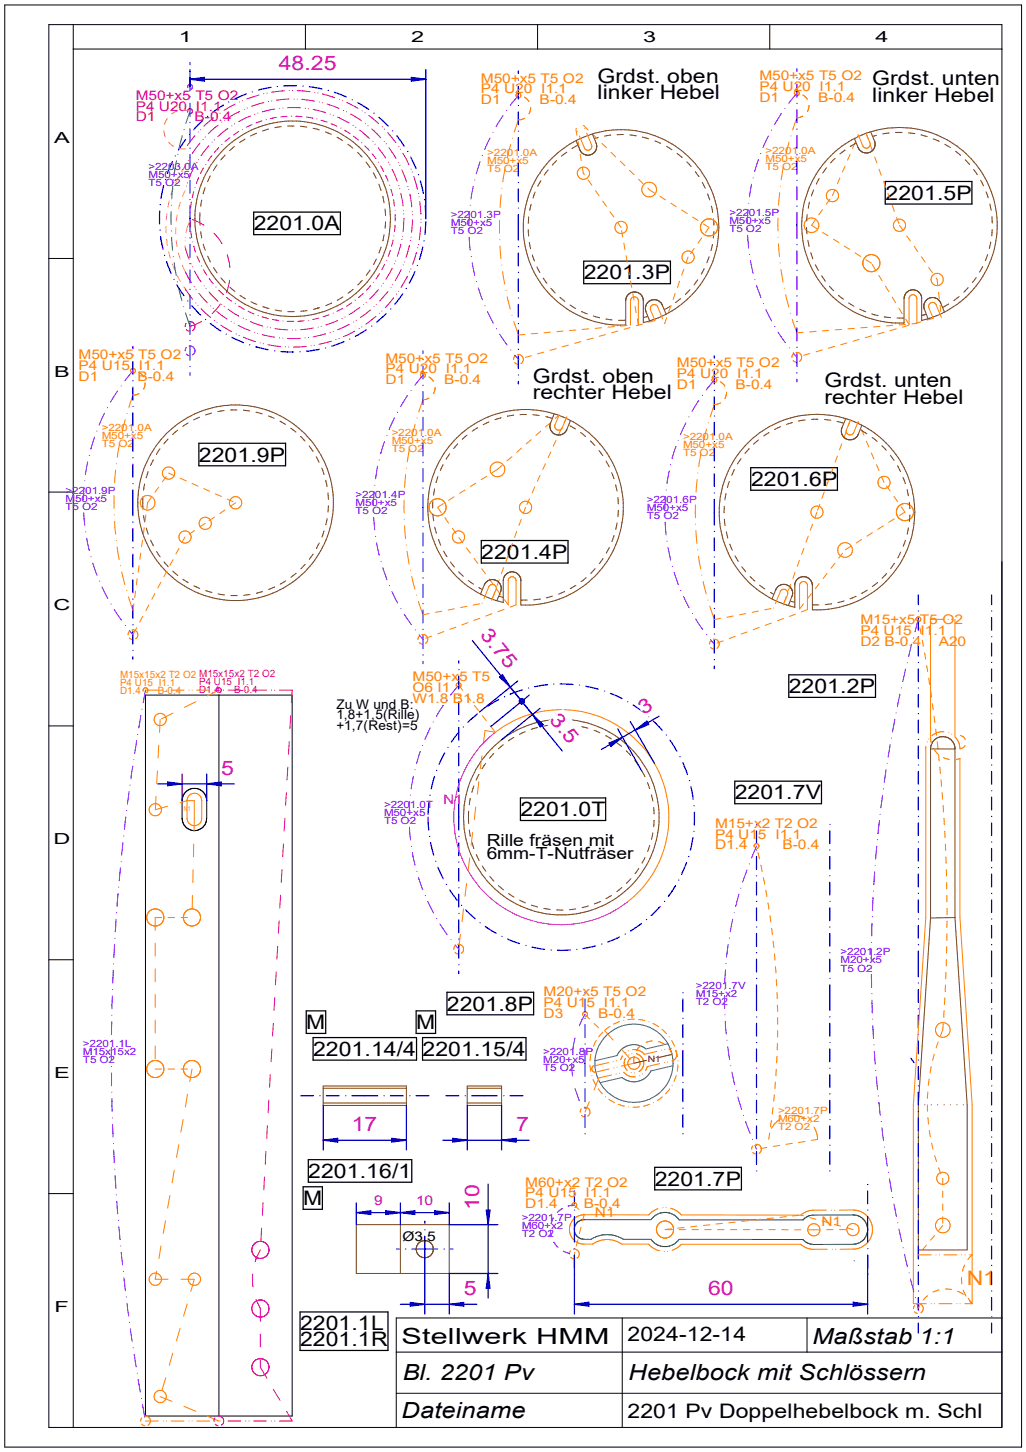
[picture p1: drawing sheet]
<svg xmlns="http://www.w3.org/2000/svg" width="210mm" height="297mm" viewBox="0 0 210 297" stroke-linecap="round" stroke-linejoin="round" font-family="sans-serif">
<defs><g id="words">
<g font-size="4.5">
<text x="82.2" y="274.9">Stellwerk HMM</text>
<text x="166.2" y="274.9">Maßstab 1:1</text>
<text x="82.4" y="282.4">Bl. 2201 Pv</text>
<text x="128.6" y="282.4">Hebelbock mit Schlössern</text>
<text x="82.2" y="290.1">Dateiname</text>
</g>
<g font-size="4.1" fill="#b400b4">
<text x="57" y="14.4">48.25</text>
<text x="98.1" y="129.9" transform="rotate(51 98.1 129.9)">3.75</text>
<text x="112.3" y="147.3" transform="rotate(51 112.3 147.3)">3.5</text>
<text x="131.6" y="146.2" transform="rotate(-30 131.6 146.2)">3</text>
<text x="45.3" y="158.5">5</text>
<text x="72" y="231.4">17</text>
<text x="105.6" y="231.4">7</text>
<text x="98" y="247.5" transform="rotate(-90 98 247.5)">10</text>
<text x="94.9" y="265">5</text>
<text x="144.9" y="265">60</text>
</g>
<g font-size="4.1">
<text x="122.3" y="17">Grdst. oben</text>
<text x="178.4" y="17.5">Grdst. unten</text>
<text x="122.3" y="20.3">linker Hebel</text>
<text x="178.4" y="20.8">linker Hebel</text>
<text x="181.2" y="40.9">2201.5P</text>
<text x="51.9" y="47.1">2201.0A</text>
<text x="119.4" y="57.1">2201.3P</text>
<text x="109" y="78.3">Grdst. oben</text>
<text x="109" y="81.6">rechter Hebel</text>
<text x="168.7" y="79.2">Grdst. unten</text>
<text x="168.7" y="82.5">rechter Hebel</text>
<text x="40.7" y="94.4">2201.9P</text>
<text x="153.7" y="99.4">2201.6P</text>
<text x="98.5" y="114.3">2201.4P</text>
<text x="161.4" y="141.8">2201.2P</text>
<text x="106.5" y="167">2201.0T</text>
<text x="150.3" y="163.5">2201.7V</text>
<text x="91.4" y="206.8">2201.8P</text>
<text x="62.7" y="210.6">M</text>
<text x="85.1" y="210.6">M</text>
<text x="64.1" y="216">2201.14/4</text>
<text x="86.4" y="216">2201.15/4</text>
<text x="63.1" y="241">2201.16/1</text>
<text x="133.9" y="242.6">2201.7P</text>
<text x="62" y="246.5">M</text>
<text x="61.4" y="272.1">2201.1L</text>
<text x="61.4" y="275.4">2201.1R</text>
<text x="128.4" y="274.4">2024-12-14</text>
<text x="128.4" y="290.2">2201 Pv Doppelhebelbock m. Schl</text>
</g>
<text font-size="4.1" fill="#ff8000" x="197.8" y="262.9">N1</text>
<g font-size="3.4">
<text x="99.6" y="173">Rille fräsen mit</text>
<text x="99.6" y="175.7">6mm-T-Nutfräser</text>
</g>
<g font-size="3.1">
<text x="36.6" y="8.6">1</text>
<text x="84.1" y="8.6">2</text>
<text x="131.6" y="8.6">3</text>
<text x="179.1" y="8.6">4</text>
<text x="11" y="29.2">A</text>
<text x="11" y="77">B</text>
<text x="10.9" y="124.9">C</text>
<text x="10.9" y="172.7">D</text>
<text x="11" y="220.6">E</text>
<text x="11.2" y="268.4">F</text>
</g>
<g font-size="2.7" fill="#ff8000">
<text x="98.4" y="16.9">M50+x5 T5 O2</text>
<text x="155.4" y="16.5">M50+x5 T5 O2</text>
<text x="98.4" y="19.1">P4 U20 I1.1</text>
<text x="98.4" y="21.3">D1</text>
<text x="110.4" y="21.3">B-0.4</text>
<text x="155.4" y="18.7">P4 U20 I1.1</text>
<text x="155.4" y="20.9">D1</text>
<text x="167.4" y="20.9">B-0.4</text>
<text x="16.1" y="73.5">M50+x5 T5 O2</text>
<text x="16.1" y="75.7">P4 U15 I1.1</text>
<text x="16.1" y="77.9">D1</text>
<text x="28.1" y="77.9">B-0.4</text>
<text x="78.9" y="74.2">M50+x5 T5 O2</text>
<text x="78.9" y="76.3">P4 U20 I1.1</text>
<text x="138.5" y="75.1">M50+x5 T5 O2</text>
<text x="138.5" y="77.3">P4 U20 I1.1</text>
<text x="78.9" y="78.5">D1</text>
<text x="90.9" y="78.5">B-0.4</text>
<text x="138.5" y="79.5">D1</text>
<text x="150.5" y="79.5">B-0.4</text>
<text x="176" y="127.7">M15+x5 T5 O2</text>
<text x="176" y="129.9">P4 U15 I1.1</text>
<text x="176" y="132.1">D2 B-0.4</text>
<text x="192.1" y="132.1">A20</text>
<text x="84.4" y="139.3">M50+x5 T5</text>
<text x="84.4" y="141.5">O6 I1</text>
<text x="84.4" y="143.7">W1.8 B1.8</text>
<text x="146.3" y="169.4">M15+x2 T2 O2</text>
<text x="146.3" y="171.6">P4 U15 I1.1</text>
<text x="146.3" y="173.8">D1.4</text>
<text x="160.1" y="173.8">B-0.4</text>
<text x="111.2" y="203.8">M20+x5 T5 O2</text>
<text x="111.2" y="206">P4 U15 I1.1</text>
<text x="111.2" y="208.2">D3</text>
<text x="122.3" y="208.2">B-0.4</text>
<text x="107.4" y="242.7">M60+x2 T2 O2</text>
<text x="107.4" y="244.9">P4 U15 I1.1</text>
<text x="107.4" y="247.1">D1.4</text>
<text x="119.4" y="247.1">B-0.4</text>
<text x="121.7" y="248.9">N1</text>
<text x="168.1" y="250.8">N1</text>
</g>
<g font-size="2.7" fill="#ff0080">
<text x="27.8" y="20.4">M50+x5 T5 O2</text>
<text x="27.8" y="22.6">P4 U20 I1.1</text>
<text x="27.8" y="24.8">D1</text>
<text x="39.8" y="24.8">B-0.4</text>
</g>
<g font-size="2.7">
<text x="68.8" y="144.9">Zu W und B:</text>
<text x="68.8" y="147.2">1,8+1,5(Rille)</text>
<text x="68.8" y="149.4">+1,7(Rest)=5</text>
<text x="82.3" y="253.9">Ø3,5</text>
</g>
<text font-size="2.7" fill="#f0f" x="90.6" y="164.4">N1</text>
<g font-size="2.7" fill="#b400b4">
<text x="76.5" y="246.5">9</text>
<text x="85.1" y="246.5">10</text>
</g>
<g font-size="2" fill="#8000ff">
<text x="30.4" y="34.8">&gt;2203.0A</text>
<text x="30.4" y="36.4">M50+x5</text>
<text x="30.4" y="38.1">T5 O2</text>
<text x="92.2" y="44.6">&gt;2201.3P</text>
<text x="92.2" y="46.3">M50+x5</text>
<text x="92.2" y="47.9">T5 O2</text>
<text x="149.2" y="44.2">&gt;2201.5P</text>
<text x="149.2" y="45.8">M50+x5</text>
<text x="149.2" y="47.5">T5 O2</text>
<text x="13.4" y="101">&gt;2201.9P</text>
<text x="72.7" y="101.9">&gt;2201.4P</text>
<text x="13.4" y="102.6">M50+x5</text>
<text x="13.4" y="104.3">T5 O2</text>
<text x="72.7" y="103.5">M50+x5</text>
<text x="72.7" y="105.2">T5 O2</text>
<text x="132.3" y="102.9">&gt;2201.6P</text>
<text x="132.3" y="104.5">M50+x5</text>
<text x="132.3" y="106.2">T5 O2</text>
<text x="78.6" y="165.3">&gt;2201.0T</text>
<text x="78.6" y="166.9">M50+x5</text>
<text x="78.6" y="168.6">T5 O2</text>
<text x="172" y="195.5">&gt;2201.2P</text>
<text x="172" y="197.1">M20+x5</text>
<text x="142.4" y="202.4">&gt;2201.7V</text>
<text x="172" y="198.8">T5 O2</text>
<text x="142.4" y="204">M15+x2</text>
<text x="142.4" y="205.7">T2 O2</text>
<text x="17" y="214.2">&gt;2201.1L</text>
<text x="17" y="215.9">M15x15x2</text>
<text x="111.1" y="215.8">&gt;2201.8P</text>
<text x="17" y="217.6">T5 O2</text>
<text x="111.1" y="217.5">M20+x5</text>
<text x="111.1" y="219.1">T5 O2</text>
<text x="106.8" y="249.9">&gt;2201.7P</text>
<text x="106.8" y="251.5">M60+x2</text>
<text x="106.8" y="253.2">T2 O2</text>
</g>
<g font-size="2" fill="#ff8000">
<text x="99.7" y="31.8">&gt;2201.0A</text>
<text x="99.7" y="33.5">M50+x5</text>
<text x="99.7" y="35.1">T5 O2</text>
<text x="156.6" y="31.4">&gt;2201.0A</text>
<text x="156.6" y="33.1">M50+x5</text>
<text x="156.6" y="34.7">T5 O2</text>
<text x="20.8" y="88.2">&gt;2201.0A</text>
<text x="20.8" y="89.8">M50+x5</text>
<text x="80.1" y="89.1">&gt;2201.0A</text>
<text x="20.8" y="91.5">T5 O2</text>
<text x="80.1" y="90.8">M50+x5</text>
<text x="80.1" y="92.4">T5 O2</text>
<text x="139.7" y="90.1">&gt;2201.0A</text>
<text x="139.7" y="91.7">M50+x5</text>
<text x="139.7" y="93.4">T5 O2</text>
<text x="24.6" y="138.6">M15x15x2 T2 O2 M15x15x2 T2 O2</text>
<text x="24.6" y="140.3">P4 U15 I1.1</text>
<text x="24.6" y="141.9">D1.4</text>
<text x="32.3" y="141.9">B-0.4</text>
<text x="159.2" y="227.8">&gt;2201.7P</text>
<text x="159.2" y="229.5">M60+x2</text>
<text x="159.2" y="231.1">T2 O2</text>
</g>
<g font-size="2" fill="#ff0080">
<text x="40.8" y="140.2">P4 U15 I1.1</text>
<text x="40.8" y="141.9">D1.4</text>
<text x="47.9" y="141.9">B-0.4</text>
</g>
<text font-size="1.8" fill="#800000" x="132.5" y="217.3">N1</text>
<text font-size="1.4" fill="#ff8000" x="37.6" y="166">N1</text>
</g></defs>
<g fill="none" stroke="#000" stroke-width=".2">
<path d="M1 1h208v295h-208zM10 5h195v287h-195zM15 10h190M15 5v287M62.5 5v5M110 5v5M157.5 5v5M10 52.9h5M10 100.7h5M10 148.5h5M29.8 142.2h30v147.5h-30zM44.8 142.2v147.5"/>
<path d="M37.3 167.4h.1M38.1 161.9l1.3-.6 1.2 .1 .9 .5 .7 1.1 .1 .8v3.6l-.1 .8-.3 .6-.5 .5-1 .5-1.1 .1-1-.4-.6-.7-.3-.6-.1-.7v-3.8l.1-.7zM42.3 163.8h.1M10 196.3h5M10 244.2h5M81.1 276.6h123.9M127.3 269.6v22.4M165.1 269.6v7M205 269.6h-123.9v22.4M81.1 285h123.9"/>
</g>
<g fill="none" stroke="#ff8000" stroke-width=".2">
<path d="M105.6 19.4h.1M105.6 19.7l-.1-.2a.54 .54 0 0 1 .9-.3l.1 .6M105.9 19h.1M106.5 19.8l-.3 .2M106.5 19.8h.1M107.3 19.9l.9 .8M162.5 19.2h.1M162.6 19.3l-.1-.3a.51 .51 0 0 1 .6-.4 .51 .51 0 0 1 .4 .5l-.1 .3-.3 .2M163.5 19.2h.1M164.3 19.4l.9 .9M102.5 39.8l-.2 2.7M102.7 38.5h.1"/>
<path d="M103.3 34.6l-.4 2.6M103.5 33.4h.1M104.5 29.5l-.7 2.6M104.8 28.3h.1M107.3 24.2l-.7 .3h-.6l-.8 2.5M108.6 22l-.4 1.3M117.8 26.4l.2 1.3M117.9 26.3h.1M118.2 26.9h.1M118.3 29l.2 1.3M118.7 31.5l.2 1.4M119.1 34.2l.2 1.2 .2 .3"/>
<path d="M119.4 25.7l.9 .9M119.4 25.7h.1M119.6 26.3h.1M120 27.2l1 2.4a.8 .8 0 0 1-.4 1.1 .8 .8 0 0 1-1.1-.5l-1-2.4M120.3 36.8l.8 1.1M121.3 27.5l.9 .9M121.8 39l.8 1M123.1 29.3l1 .9M125 31.2l.9 .9M126.9 33l.9 .9M128.8 34.8l.9 .9M130.6 36.7l1 .9"/>
<path d="M132.5 38.5l1.4 1M159.5 39.4l-.2 2.6M159.6 38.1h.1M160.2 34.2l-.4 2.6M160.5 32.9h.1M161.4 29.1l-.6 2.5M161.8 27.8h.1M164.2 23.7l-.5 .3-.7 .1-.8 2.5M164.2 23.7h.1M165.5 21.5l-.3 1.3M170.8 38.8l-.5 1.2M171.8 36.4l-.5 1.2"/>
<path d="M172.9 34l-.6 1.2M173.9 31.6l-.5 1.2M174.9 29.2l-.5 1.2M175.4 27.9l.2-.3 .9 2.2a.8 .8 0 0 0 1 .5 .8 .8 0 0 0 .5-1.1l-.8-2 .4 1.2M178.1 29.7l.4 1.2M178.9 32.1l.5 1.3M179.8 34.6l.5 1.3M180.8 37.1l.4 1.2M181.7 39.5l.4 1.3M102.2 45.1v2.6M102.2 43.8h.1M102.2 49h.1"/>
<path d="M102.3 50.3l.2 2.6M102.7 54.2h.1M102.8 55.5l.5 2.6M103.5 59.4h.1M123.3 41.1l.8 1.1M124.8 43.3l.8 1.1M126.3 45.5l.7 1M127.2 47.2l.2 1.3M127.6 49.7l.2 1.4M128.1 52.3l.2 1.3M128.5 54.9l.3 1.3M129 57.5l.2 1.3"/>
<path d="M135 40.2l1.1 .7M137.2 41.6l1.1 .7M139 57.5l-.4 1.3M139.4 43l1.2 .7M139.9 55.1l-.5 1.2M140.8 52.6l-.5 1.2M141.7 44.4l1.1 .7M142 50.8l-.7 1.1M143.3 46.9l.1 .1M143.4 46.1h-.1M143.6 48.7l-.8 1M143.9 45.8l1.1 .7"/>
<path d="M144.6 44.8l-.1 .1M145.1 46.5l-.8 1.1M145.5 44.8l.1 .1M146.6 45.7h.1M146.6 47.3v.1M146.8 46.3h.1M146.8 46.7v.1M159.2 44.6v2.6M159.2 48.6h.1M159.2 43.3h.1M159.3 49.9l.2 2.6M159.6 53.8h.1"/>
<path d="M159.8 55.1l.4 2.6M160.4 59h.1M164.5 46.1h.1M166.1 46.1l1.1 .7M166.8 45l-.8 1.1M168.3 47.5l1.1 .7M168.3 42.9l-.8 1M169 40h.1M169.8 40.7l-.8 1.1M170.5 48.9l1.1 .7M172.7 50.3l1.1 .7M174.9 51.7l1.2 .8"/>
<path d="M176.5 53.8h.1M177.2 53.1l1.1 .7M177.5 52.2h.1M178.4 54.1l.7 1.1M179.8 56.3l.7 1.1M180 54.2h.1M181.1 58.5l.8 1.2M182.5 42l.5 1.3M183.4 44.5l.5 1.2M184 46.1l.8 1.1M185.5 48.3l.8 1M187 50.4l.7 1.1"/>
<path d="M188.5 52.5l.8 1.1M190 54.7l.8 1.1M190.5 57.2h.1M191.5 56.9l.2 .3 .2 1.3M192 59.8l.2 1.3M26.7 76v-.3l.4-.3a.51 .51 0 0 1 .6 .3 .51 .51 0 0 1-.4 .6M28.4 76.2l.9 .9M29.7 78.3l-.3 1.3M86.1 77l-.1-.1a.51 .51 0 0 1 .4-.6 .51 .51 0 0 1 .6 .3 .5 .5 0 0 1-.4 .7M87.8 77.1l.8 .9M88.6 78h.1M89 79.2l-.3 1.3"/>
<path d="M103.8 60.7l.6 2.5M104.7 64.5h.1M105.1 65.8l.9 2.4M105.3 72.9l-.2 .6M105.3 74.2l.6 .3M105.9 72.6a.98 .98 0 0 1 1.1 .6 .98 .98 0 0 1-.4 1.2M106.2 73.5h-.2M107.4 68.4l-1.4 .1M108.7 72.8l-1.2 .3M110 68.2l-1.3 .1M111.3 72.1l-1.3 .3M112.6 67.9l-1.3 .2"/>
<path d="M113.8 71.3l-1.3 .4M115.2 67.7l-1.3 .2M116.3 70.6l-1.3 .4M117.8 67.5l-1.3 .1M118.8 69.9l-1.2 .3M120.4 67.3l-1.3 .1M121.4 69.2l-1.3 .3M123.1 67.1l-1.3 .1M123.9 68.5l-1.3 .3M125.7 66.8l-1.3 .1M126.4 67.7l-1.3 .4M128.3 66.6l-1.3 .1"/>
<path d="M128.9 67l-1.2 .4M129.5 60.1l.2 1.3M129.9 62.7l.2 1.3M130.4 65.2l.2 1.3v-5.1a.81 .81 0 0 0-.9-.7 .81 .81 0 0 0-.7 .8v5M131.4 66.3l-1.2 .3M135.6 65.2l-1-2.4a.81 .81 0 0 0-.8-.5 .81 .81 0 0 0-.7 .6v.5l.9 2.2-1.3 .3M135.9 66.2h.1M136.4 65l-.4 1.2M137.3 62.5l-.5 1.2M138.1 60l-.4 1.3M145.7 77.9a.49 .49 0 0 1 .2-.6 .49 .49 0 0 1 .7 .2 .49 .49 0 0 1-.1 .6l-.3 .1M146.3 77.3h.1"/>
<path d="M147.4 78.1l.5 .4 .4 .5M148.3 79h.1M160.7 60.3l.7 2.5M161.7 64.1h.1M162.1 65.3l.8 2.5M162.3 72.4l-.3 .7M162.3 73.7l.6 .4M162.9 72.1a1.01 1.01 0 0 1 1 .6 1.01 1.01 0 0 1-.4 1.3M163.2 73l-.2 .1M164.3 68l-1.3 .1M165.7 72.3l-1.3 .4M167 67.8l-1.3 .1"/>
<path d="M168.2 71.6l-1.2 .4M169.5 67.6l-1.3 .1M170.7 70.9l-1.2 .3M172.2 67.4l-1.3 .1M173.3 70.1l-1.3 .4M174.8 67.2l-1.3 .1M175.8 69.4l-1.3 .4M177.4 67l-1.3 .1M178.3 68.7l-1.3 .4M180 66.8l-1.3 .1M180.8 68l-1.2 .4M182.5 60.8l.7 1.1"/>
<path d="M182.6 66.5l-1.2 .2M183.3 67.3l-1.2 .3M183.9 63l.7 1.2M185.3 66.4l-1.4 .1M185.3 65.3l.7 1.1v-5.4a.81 .81 0 0 1 .8-.7 .81 .81 0 0 1 .8 .8v5.1l-1 .1M185.9 66.5l-1.3 .4M188.4 65.8l-1.2 .4M192.3 62.4l.1 1.3M192.5 64.8l-1-2.4a.81 .81 0 0 0-1-.5 .81 .81 0 0 0-.5 1.1l.9 2.1-1.2 .4M192.6 65h.1M23.7 96.1l-.2 2.7M23.8 94.9h.1"/>
<path d="M24.4 91l-.4 2.6M24.7 89.7h.1M25.6 85.9l-.6 2.5M26 84.6h.1M28.4 80.5l-1.2 .4-.8 2.5M32.5 99.7l-.8 1M34 97.5l-.8 1.1M34.5 96.8l1.2 .5M35.7 96.8h.1M36.9 97.8l1.2 .6M39.3 98.9l1.2 .5M41.7 99.9l1.2 .6"/>
<path d="M83 97.1l-.2 2.6M83.1 95.8h.1M83.7 91.9l-.4 2.6M84 90.6h.1M84.9 86.8l-.6 2.5M85.3 85.5h.1M87.8 81.4l-1.3 .4-.8 2.5M97.3 98.8l-1.1 .7M99.6 97.5l-1.2 .6M102.7 95.2l-2 1.5M104.7 93.4l-1 .9M106.7 91.7l-1 .8"/>
<path d="M108.7 90l-1 .8M109.4 99.6l-.5 1.2M110.5 97.2l-.6 1.2M110.6 88.2l-1 .9M111.6 94.9l-.6 1.2M112.6 86.5l-1 .8M112.7 92.5l-.6 1.1M113.6 85.6l.8-.7-.9 2a.8 .8 0 0 0 .5 1 .8 .8 0 0 0 1-.4l1-2.2-.6 1.2M113.7 90.1l-.5 1.2M114.9 87.7l-.6 1.2M142.6 98.1l-.2 2.6M142.7 96.8h.1"/>
<path d="M143.4 92.9l-.4 2.6M143.6 91.6h.1M144.6 87.8l-.7 2.5M144.9 86.5h.1M147.4 82.4l-1.3 .4-.8 2.5M148.7 80.3l-.4 1.2M169.5 98.2l-.4 1.2M170.4 95.8l-.4 1.2M171.3 93.3l-.4 1.2M172.2 90.8l-.5 1.2M173.1 88.3l-.5 1.3M175.7 86.6l-.1-.3-.9 2.2a.8 .8 0 0 1-1.1 .4 .8 .8 0 0 1-.4-1l.8-2-.5 1.2"/>
<path d="M176.2 87.8l.5 1.2M177.2 90.3l.6 1.1M178.3 92.7l.5 1.2M179.3 95.1l.5 1.2M179.6 98.7h.1M180.3 97.5l.5 1.2M181.4 99.4l.7 1.1M23.3 101.4v2.6M23.4 105.3h.1M23.4 100.1h.1M23.5 106.6l.2 2.7M23.8 110.6h.1"/>
<path d="M24 111.9l.4 2.6M24.6 115.7h.1M24.9 117l.6 2.6M28.1 118.4l-.2 1.2M28.4 115.7l-.1 1.4M28.7 102.9h.1M28.8 113.2l-.2 1.2M29.2 110.5l-.2 1.3M29.5 107.9l-.2 1.4M29.8 105.3l-.1 1.3M30.9 101.8l-.7 1.1-.1 1.2M32.9 119.1l-.6 1.2"/>
<path d="M34.2 116.8l-.7 1.2M35.4 114.5l-.6 1.2M36.6 112.2l-.6 1.1M37.8 109.9l-.6 1.1M39.1 109.9h.1M39.8 108.5l-1.1 .8M42 107.1l-1.1 .7M43.2 107.1h.1M43.9 105.8l-1.1 .7M44.1 101l1.2 .6M46 104.3l-1 .8M46.5 102.1l1.2 .5"/>
<path d="M46.9 102.9h.1M48.2 102.9l-1.1 .7M82.7 101h.1M82.7 102.3v2.6M82.7 106.3h.1M82.8 107.6l.2 2.6M83.1 111.5h.1M83.3 112.8l.4 2.6M83.9 116.7h.1M84.2 117.9l.7 2.6M87.8 103.8h.1M87.8 103.3h.1"/>
<path d="M87.8 104.3h.1M87.9 104.4h.1M88.9 102.1h.1M89 105.5h.1M89 102.1h.1M89.5 103.8l.8 1.1M90.1 105.4h.1M90.1 102.1h.1M90.7 103l-1.1 .8M91 105.9l.8 1.1M91.1 103.1v.1M91.2 103.3h.1"/>
<path d="M91.2 104.3h.1M92.5 108.1l.8 1M92.9 101.6l-1.1 .8M93.9 110l.8 1M95.1 100.2l-1.1 .7M95.4 112.1l.8 1.1M97 114.2l.7 1.1M98.6 116.3l.7 1.1M100.1 118.4l.8 1.1M102.2 118.6l-.5 1.2M103 116.1l-.4 1.2M103.9 113.7l-.4 1.2"/>
<path d="M104.8 111.2l-.4 1.2M105.6 118.8v4.9l-1.2 .5M105.6 118.8a.81 .81 0 0 0-.8-.8 .81 .81 0 0 0-.8 .7v5l-.8-1M105.6 118.8h.1M105.7 108.7l-.4 1.2M106.6 106.3l-.4 1.2M107.5 103.8l-.4 1.2M108.3 102l-.5 1.2M142.3 103.3v2.6M142.3 107.2h.1M142.3 102h.1M142.4 108.5l.2 2.7"/>
<path d="M142.7 112.5h.1M142.9 113.8l.4 2.6M143.6 117.6h.1M143.8 119l.7 2.5M161.8 119.5l-.5 1.3M162.6 117.1l-.4 1.2M163.5 114.6l-.4 1.3M164.5 112.2l-.5 1.2M165.2 119.8h.1M165.4 109.7l-.5 1.2M166.2 107.2l-.4 1.3M167.1 104.8l-.4 1.2"/>
<path d="M167.6 119.4l-.8 1M167.7 103.2l-.4 1.2M168.6 100.7l-.5 1.2M169.2 117.3l-.8 1.1M170.8 115.2l-.8 1M171.4 112.5h.1M172.4 113.2l-.8 1M174 111.8l-1.1 .7M176.3 110.4l-1.1 .7M178.5 109l-1.1 .7M180.7 107.6l-1.1 .7M182.9 101.6l.7 1"/>
<path d="M182.9 106.2l-1.1 .6M183.4 104.4v.1M183.5 105.2v.1M183.5 104.1h.1M183.5 105.4h.1M183.6 105.5h.1M183.6 105.5l.8 .8M184.2 103.3h.1M184.4 106.3h.1M184.4 103.7l.7 1.1-1.1 .7M184.6 103.1a1.9 1.9 0 0 0-1.2 1.3v.6l.2 .5M184.6 103.1h.1"/>
<path d="M184.6 106.4h.1M184.7 103.1l.2-.1a1.83 1.83 0 0 1 1.7 .7l.1 .3a1.8 1.8 0 0 1-1.2 2.5h-.6l-.5-.2M184.7 106.5h.1M185.5 106.5h-.1M185.6 103.1h.1M185.6 106.4h.1M185.9 106.3h.1M186.6 105.6v.1M186.8 104.1h.1M186.8 105.4h.1M186.8 105.2v.1M186.9 104.8h.1"/>
<path d="M25.9 120.8h.1M26.3 122.1l.8 2.5M26.4 129.2l-.2 .7M26.5 130.5l.6 .4M27 128.9a.99 .99 0 0 1 1.1 .6 .99 .99 0 0 1-.4 1.2M27.4 123.5l-.2 1.3M27.7 120.9l-.1 1.4M28 128.4l-.7 1.1M29.2 126.1l-.6 1.2M30.4 123.7l-.6 1.2M31.7 121.5l-.6 1.1M85.2 121.8h.1"/>
<path d="M85.6 123l.8 2.5M85.8 130.1l-.3 .7M85.8 131.4l.6 .4M86.3 129.8a.99 .99 0 0 1 1.1 .6 .99 .99 0 0 1-.4 1.2M87.8 125.5l-1.3 .3M88.3 130.1l-1.2 .5M90.4 125.1l-1.3 .2M90.8 129.2l-1.2 .5M93 124.5l-1.3 .3M93.3 128.3l-1.3 .4M95.5 124l-1.3 .3M95.7 127.4l-1.2 .4"/>
<path d="M98.1 123.5l-1.3 .3M98.2 126.5l-1.3 .4M98.6 123.4h.1M99 122.5l1-2.4a.8 .8 0 0 1 1-.5 .8 .8 0 0 1 .5 1l-.9 2.2M100.6 125.6l-1.2 .4M101.3 121l-.5 1.3M101.6 120.6l.8 1M103.1 124.7l-1.2 .4M144.8 122.8h.1M145.2 124l.8 2.5M145.4 131.1l-.3 .7M145.4 132.4l.6 .4"/>
<path d="M146 130.8a1 1 0 0 1 1.1 .6 1 1 0 0 1-.5 1.2M147.4 126.5l-1.3 .2M148 131.1l-1.3 .4M150 126l-1.3 .3M150.4 130.2l-1.2 .4M152.6 125.5l-1.3 .3M152.9 129.3l-1.3 .4M155.2 125l-1.3 .3M155.3 128.4l-1.2 .4M157.7 124.5l-1.2 .3M157.8 127.5l-1.3 .4M158.2 124.4h.1"/>
<path d="M159.6 121l-1 2.5M159.6 121l.5-.4h.5a.87 .87 0 0 1 .5 1.1l-.9 2.1M159.6 121h.1M160.3 126.5l-1.3 .5M160.9 122l-.5 1.3M162.7 125.6l-1.2 .5M164.4 123.5l-.8 1.1v-5a.81 .81 0 0 1 .8-.7 .81 .81 0 0 1 .8 .7v5.1l-1.2 .5M166 121.5l-.8 1M187.7 126.2h.1M187.9 126.7l.1 .4M188 127.2h.1M188 126.2h.1"/>
<path d="M188 126.2a.49 .49 0 0 0-.5 .7M188.1 126.2a.48 .48 0 0 1 .3 .5 .48 .48 0 0 1-.3 .4M188.1 127.1l-.1 .1M188.2 128.4l.2 1.3M188.3 126.5h.1M188.3 126.9h.1M188.7 131l.2 1.2M189.1 133.6l.3 1.2M189.6 136.1l.2 1.3M190 138.7l.2 1.3M193 126.7h-2.6v24.5l.1 .9M194 126.7h.1"/>
<path d="M194.6 126.7h.1M195.4 126.7v24M29.3 141.1h.1M29.3 141.4v-.2a.54 .54 0 0 1 .8-.4l.1 .6-.3 .3M29.6 140.7h.1M29.8 141.2h2.6M32.2 157.7l-.2 2.6M32.5 152.4l-.2 2.7M32.8 147.2l-.2 2.6M33.4 141.2h.1M34 147.2h.1M34 141.2h.1"/>
<path d="M35 141.2h2.6M35.4 145.9l-2.4 1.2M38.7 141.2h.1M39.3 141.2h.1M40.1 143.6l-2.4 1.1M40.3 141.2h2.6M43.9 141.2h.1M44.5 141.2h.1M44.8 141.2l-2.4 1.2M93.4 140.3h-.1a.59 .59 0 0 1 .6-.6 .52 .52 0 0 1 .4 .4 .52 .52 0 0 1-.2 .5h-.1M93.9 140.2l.8 1M94 140.6l-.1 .1"/>
<path d="M95.5 142.2l.8 1.1M97.1 144.3l.8 1.1M98 159.9l-.3 2.6M98.6 154.6l-.3 2.7M98.7 146.4l.8 1M100.3 148.5l1 1.3M101.3 149.8a22 22 0 0 1 30.9 3.9 22 22 0 0 1-3.8 30.8M101.3 149.8l-2.1-.4-.3 2.7M189.4 152.7v35l-2.5 38.3v40.7h2.6M189.7 151.8h.1M190 151.2h.1M190.4 141.3l.2 1.3"/>
<path d="M190.8 143.9l.1 1.3M191.1 153.2l.8 1.1M191.1 146.5l.2 1.3M191.4 149.1l.2 1.3M191.7 151.7l.2 1.3M192 154.3l.2 1.4M192.3 157l.1 1.2M192.5 159.6l.1 1.3M192.5 159.6h.1M193 155l1.2 .4M193.1 149.7l-1 .1-1.4 .7M194.1 149.9h.1"/>
<path d="M194.7 150.2h.1M195.5 150.8a3.9 3.9 0 0 1 .9 2.4l.7-.3 .3-.4M196.4 155.2v32.5l2.5 38.3v40.7M196.4 155.2l-.9 .2M196.4 155.2h.1M196.5 150.5l.6 .2 .4 .6M31.9 162.9l-.1 2.6M33 165.6h.1M34.3 164.9l-2.6 .7M36.8 164.2l1.5-.4h1.5l-.1 6.3M38.3 167.4h.1M38.7 162.7a1.5 1.5 0 0 1 1.6-.3 1.5 1.5 0 0 1 1 1.4v3.6a1.51 1.51 0 0 1-1.4 1.5 1.51 1.51 0 0 1-1.6-1.3v-4.1z"/>
<path d="M39.5 177.9v2.7M39.6 172.7v2.6M41.3 163.8h.1M96.1 175.5l-.3 2.6M96.7 170.3l-.3 2.6M97.3 165.1l-.3 2.6M154.8 173.1h.1M155.1 174.4l.3 1.3M155.2 172.8l-.3-.2h-.3l-.3 .2v.5M155.2 172.8v.5M155.2 172.8h.1M155.2 173.3v.1"/>
<path d="M155.2 173.4l-.3 .2M155.7 177l.2 1.2M155.9 178.2v.1M156.2 179.5l.3 1.3M192.7 162.2l.1 1.3M193 164.8v1.3M193.1 167.5l.1 1.2M193.1 167.4v.1M193.3 170.1v1.3M193.4 172.7l.1 1.3M193.5 175.3v1.3M193.6 177.9v1.3"/>
<path d="M30 187.7h.1M30.1 187.2h.1M30.1 188.2h.1M30.1 188.3a1.89 1.89 0 0 0 1.5 1.1l1-.2 .7-.6M30.1 188.3h.1M31.1 186.1h.1M31.2 189.4h.1M31.2 186h.1M31.7 193v2.6M31.7 198.2v2.6M32.3 186h.1M32.4 189.3h.1"/>
<path d="M32.5 186.1h-.1a1.71 1.71 0 0 0-1.5 .1 1.94 1.94 0 0 0-.9 1.3l.1 .8M32.5 186.1h.1M32.6 186.1a1.69 1.69 0 0 1 .9 1.4l-.1 .8M33.1 187.7h-1.4v2.6M33.3 188.6h.1M33.4 188.3l-.1 .3M33.4 188.3h.1M33.4 187.2h.1M33.4 188.2h.1M34.4 187.7h1.3M37 187.7h1.4M37.6 188.2h.1"/>
<path d="M37.6 188.3a1.75 1.75 0 0 1 1.3-2.3 1.75 1.75 0 0 1 2.1 1.5l-.1 .8M37.6 188.3l.2 .3M37.6 187v.1M37.6 188.3h.1M37.8 188.6h.1M38.6 189.3h.1M38.7 189.4h.1M38.7 186h.1M39.4 183.2l-.1 2.6M39.8 189.4h.1M39.9 186.1h.1M40.1 186.2h.1"/>
<path d="M40.9 188.3a1.87 1.87 0 0 1-1.4 1.1l-1.1-.2-.6-.6M40.9 187v.1M40.9 188.3h.1M40.9 188.2h.1M93 193.5l-.1 .7M93.1 194.8l.6 .4M93.6 193.2a.99 .99 0 0 1 1.2 .6 .99 .99 0 0 1-.4 1.2M94.2 191.1l-.3 2.7M94.8 185.9l-.3 2.7M95.5 180.7l-.4 2.6M156.7 182.1l.2 1.3M157.1 184.7l.2 1.3"/>
<path d="M157.5 187.3l.2 1.3M157.9 189.9l.1 1.3M158.2 192.5l.1 1.3M158.5 195.1v1.3M158.7 197.7v1.4M193.5 198.9v1.3M193.6 196.3v1.3M193.7 193.7l-.1 1.3M193.7 180.6v1.3M193.7 183.2v1.3M193.7 191v1.4M193.8 185.8v1.3"/>
<path d="M193.8 188.4l-.1 1.3M30 218.7h.1M30.1 219.1v.1M30.1 218.2v.1M30.2 219.5l.4 .5 .7 .4h.7l.5-.1M30.2 219.5l-.2-.6 .1-.9 .6-.7 .7-.3 1.1 .1 .8 .7 .2 .7-.2 1M30.2 217.8v.1M30.2 219.5h.1M31.2 217l-.1 .1M31.7 218.7h1.4M31.7 203.5v2.6M31.7 208.7v2.6"/>
<path d="M31.7 214v2.6M32.4 217v.1M33.3 219.5l-.7 .8M33.3 217.8v.1M33.3 219.5h.1M34.4 218.7h1.3M37 218.7h1.4M38.7 217l-.1 .1M39.3 218.7l-.5 2.6M39.9 217v.1M40.8 217.8v.1M40.8 219.5h.1"/>
<path d="M40.9 218.1h.1M40.9 219.2v.1M119.3 207.3l-.1 .4M119.3 207.2a.5 .5 0 0 1 .8 0 .5 .5 0 0 1-.3 .8M119.3 207.2v.1M119.7 207.5l.9 .9M120.7 217.9l.2 1.3M120.9 215.7l-.2 1.3M121.1 214.8h.1M121.5 209.4l1 .9M122 212.9l-.6 1.1M123.3 211.2l-.8 .9"/>
<path d="M123.7 210.8l1.7 2M124.5 217.4l-2.6 .6a.7 .7 0 0 0-.8 .7 .7 .7 0 0 0 .8 .6M124.6 218.7l-2.6 .6M124.8 210l-1.1 .7M125.1 219.9l-2.6 .6-1 2.5M125.4 217.2h.1M125.6 218.5h.1M126 219.7h.1M126.1 217h.1M126.2 218.3h.1M126.7 219.5h.1M126.7 209l-1.1 .5"/>
<path d="M127.2 214.7l1.7 2M127.3 216l-.3 .8M127.6 219.3a2.52 2.52 0 0 0 1.8 1h.6M127.6 208.7h.1M127.8 216.8v.1M127.9 216.5h.1M127.9 216.5v.1M127.9 216.6l-.1 .4a2.05 2.05 0 0 0 .5 1.9M128 215.3h.1M128.5 215h.1M128.6 215.8h.1M129.1 219.4h.1"/>
<path d="M129.2 215.6h.1M129.5 214.7h.5a2.79 2.79 0 0 1 1.8 1l2.6-.6M129.7 217.5l-2.6 .6M129.8 208.5l-1.4 .1M129.8 219.5h.1M129.8 216.2l-.1 .3v.9M130.3 215.6l.9 .6 .5 1.1-.2 1.1-.7 .8M130.6 208.6l1.3 .2M130.9 217.5h.1M131.1 213.9l-.9 1M131.4 219.7h.1M132.8 209h.1"/>
<path d="M133.4 212.9l-1.2 .3M133.6 209.4l1.1 .6M134.7 213.1l1.2 .5M135 217.6l-2.6 .6-.3 .8M135.3 214.8h.1M135.4 210.6l1 .9M135.9 217.4h.1M136 214.7h.1M136.6 217.3h.1M136.9 214.5l.6 1.2M136.9 212.1h.1M137.3 214.5h.1"/>
<path d="M137.4 212.9l.6 1.1M138.2 214.9a1.34 1.34 0 0 1-.7 2.1M138.3 214.8l.3 1.3M138.7 217h.1M138.7 217.8l-.1 1.4M158.8 218.7l-.1 1.3M158.8 200.4l.1 1.3M159 216.1l-.1 1.3M159 203v1.3M159 213.5v1.3M159 205.6l.1 1.3M159.1 210.9v1.3"/>
<path d="M159.1 208.2v1.3M190.5 218.2l-.2 1.3M191.1 215.6l-.3 1.3M191.9 213.1l-.4 1.3M193 209.4v.2a4.2 4.2 0 0 1-.6 2.3M193.2 206.8l-.1 1.3M193.2 205.4h.1M193.3 204.1l-.1 1.3M193.4 201.5v1.3M194.1 209.8h.1M31 220.3h.1M32.5 220.3h.1"/>
<path d="M35.6 239.4l-.4 2.6M36.6 234.2l-.5 2.6M37.5 229l-.5 2.6M38.4 223.9l-.5 2.5M38.5 220.3h.1M118.9 226.9l-.2 .6M119 228.2l.5 .3M119.5 226.5a.99 .99 0 0 1 1.1 .6 .99 .99 0 0 1-.4 1.2M120.6 225.4l-.9 2.1M121.1 220h.1M121.3 220.9l.6 1.1M122.4 222.8l.8 1"/>
<path d="M123.9 224.4h.1M124.5 224.9l1.2 .7M126.5 225.9l1.3 .4M128.6 226.4h.1M130.8 226.4l-1.3 .1M130.9 220h.1M132.9 225.9l-1.2 .4M133.7 225.6h.1M135.5 224.4l-1 .7M137 222.8l-.9 1M137.5 222h.1M138.3 220l-.4 1.2"/>
<path d="M154 234.4l-.2 .7M154 235.8l.6 .3M154.6 234.1a.99 .99 0 0 1 1.1 .6 .99 .99 0 0 1-.4 1.2M156.9 234.7l-1.3 .2M157.4 232h.1M157.5 231.8l-.2 1.3M157.8 229.2l-.2 1.3M158 227.8v.1M158.2 226.6l-.2 1.2M158.4 224l-.1 1.3M158.6 221.4l-.1 1.3M159.5 234.3l-1.3 .2"/>
<path d="M159.7 228.9l-1.2 1-.6 .9M160.9 228.4h.1M162.1 233.9l-1.3 .2M162.1 228.2l1.3 .1 1.3 .5M164.7 233.5l-1.3 .2M165.7 229.6h.1M166.5 230.6l.6 1.2 .2 1.3-1.3 .2M189.7 226v1.3M189.8 223.4l-.1 1.3M189.8 228.6l.1 1.4M190.1 220.8l-.2 1.3M190.1 231.3l.2 1.2"/>
<path d="M190.6 233.8l.3 1.3M191.2 236.4l.4 1.2M192 238.9l.5 1.2M32.9 254.9l-.4 2.6M33.9 249.7l-.5 2.6M34.8 244.6l-.5 2.5M116.7 255.9l-.2 .6M116.8 257.2l.5 .3M117.1 246.7h-.1a.51 .51 0 0 1 .6-.7 .51 .51 0 0 1 .3 .9l-.3 .1M117.3 255.6a.99 .99 0 0 1 1.1 .5 .99 .99 0 0 1-.3 1.2M117.5 246.5l.9 .9M117.6 256.2l-.1 .3"/>
<path d="M118.1 257.3l-.1 .1M118.2 253.6l-.3 1.3M118.9 251.1l-.4 1.2M119.4 248.4l.1 .1M119.5 248.5l-.3 1.3M119.5 248.5l-.7 .1-1 .4-.9 .9-.4 1v1l.3 .9 .9 1.2 .5 .3 .9 .2h2.1l1.8-.8 1.6-.1 1.6 .4 1 .5h5.5l.7 .7 1.5 .7M134.6 247.3l-1 .5-.9 .7h-13.2M135.6 247.1h.1M135.9 256h.1M136.2 247.1h.1M136.3 251.5h1.3M136.4 253.2h.1"/>
<path d="M136.5 256h.1M136.7 253.2h-.1M137.2 247.2l1.4 .6 .8 .7 24.5 .1M137.4 251.4l-1.3 .1M137.6 250.7v.1M137.8 251.9h.1M138.9 251.5h1.4M140 251.1l-1.4 .1M141.6 251.5h1.3M142.6 250.8l-1.3 .2M144.2 251.5h1.3M145.2 250.6l-1.3 .1"/>
<path d="M146.8 251.5h1.3M147.8 250.3l-1.3 .1M149.4 251.5h1.3M150.4 250l-1.3 .1M152.1 251.5h1.3M153 249.7l-1.3 .2M154.7 251.5h1.3M155.6 249.4l-1.3 .2M157.3 251.5h1.3M158.2 249.2l-1.3 .1M159.9 251.5l1.3 .1M160.9 248.9l-1.3 .1"/>
<path d="M162.6 251.6h1.3M163.4 248.6l-1.3 .2M163.9 248.6l.5 .1M165.2 251.6h2.6M165.7 249.1l1.2 .3M166.5 255.6l-.9-.1-.8-.3-1-.6h-24.4l-.8 .7-1.1 .5M166.6 255.6h2.6M168.2 249.8l1.2 .3M169.1 247.6h-3.2l-.9 .3-1.1 .7M169.1 251.5h1.3M170.1 247.6h.1M170.3 255.6h.1"/>
<path d="M170.7 250.5l1.3 .3M170.7 247.6h.1M170.9 255.6h.1M171.7 251.5h1.4M173.2 251.2l1.3 .3h-.1M174.3 247.5l-2.6 .1M174.5 247.5l1.5 .3 1 .6a3.8 3.8 0 0 1 1.5 2.7v.9a4.1 4.1 0 0 1-1.4 2.6l-.9 .6-.8 .2-3.5 .2M187.9 256.7h2.6M189.5 254.7l-.8 1M191.2 252.7l-.8 1M191.5 256.7h.1M192.2 256.7h.1"/>
<path d="M192.9 241v1.4M192.9 243.7v1.3M192.9 246.3v1.3M192.9 248.9v1.3M192.9 250.7l-.9 1M193.1 256.7h2.6M194.1 249.8h.1M196.7 256.7h.1M197.4 258.8l-.5 1.3M197.4 256.7h.1M198.4 256.7h.5l-.9 1M32 260.1l-.3 1.6h2.7"/>
<path d="M35.3 276.8l-.7 2.5M36.8 271.8l-.7 2.5M37 261.7h2.7M38.3 266.7l-.8 2.5M39.8 261.7l-.8 2.5M41 261.7h.1M187.1 267.1l-.2 .6M187.1 268.4l.6 .3M187.9 267.7h.1M188 266.7a1.02 1.02 0 0 1 .8 .8 1.02 1.02 0 0 1-.4 1.1M188.1 267.1l-.2 .6M189.8 265l-1 1"/>
<path d="M190.5 266.7h.1M191.1 266.7h.1M192.1 266.7h2.7M192.1 263.9l-1.2 .4M193.4 263.7l1.3 .1M195.7 266.7h.1M196 264.2l1.1 .6M196.4 266.7h.1M196.7 261.3l.1 1.3M197.1 263.9l.5 1.2M197.4 266.7h1.5M198.1 265.6l.8 1.1"/>
<path d="M198.4 266.2l.5 .5M29 290.1l-.2 .6M29 291.3l.6 .4M29.6 289.7a1 1 0 0 1 1.1 .6 1 1 0 0 1-.4 1.2M29.8 290.7h2.6M32.8 285.7l2.4 1M33.4 290.7h.1M33.9 281.9l-.8 2.5M34 290.7h.1M34 285.7h.1M35 290.7h2.6M37.6 287.7l2.4 1"/>
<path d="M38.7 290.7h.1M39.3 290.7h.1M40.3 290.7h2.6M42.5 289.7l2.3 1M43.9 290.7h.1M44.5 290.7h.1"/>
<circle cx="119.4" cy="35.4" r="1.26"/>
<circle cx="132.8" cy="38.8" r="1.51"/>
<circle cx="127" cy="46.5" r="1.25"/>
<circle cx="140.8" cy="52.6" r="1.25"/>
<circle cx="145.1" cy="46.5" r="1.76"/>
<circle cx="166" cy="46.1" r="1.5"/>
<circle cx="170.3" cy="40" r="1.25"/>
<circle cx="178.3" cy="53.8" r="1.76"/>
<circle cx="184" cy="46.1" r="1.26"/>
<circle cx="191.7" cy="57.2" r="1.26"/>
<circle cx="34.5" cy="96.8" r="1.25"/>
<circle cx="101.8" cy="96" r="1.52"/>
<circle cx="180.9" cy="98.7" r="1.25"/>
<circle cx="30.2" cy="102.9" r="1.5"/>
<circle cx="37.9" cy="109.8" r="1.26"/>
<circle cx="42" cy="107.1" r="1.26"/>
<circle cx="48.2" cy="102.9" r="1.25"/>
<circle cx="89.5" cy="103.8" r="1.75"/>
<circle cx="93.8" cy="109.9" r="1.26"/>
<circle cx="107.5" cy="103.8" r="1.25"/>
<circle cx="167.1" cy="104.8" r="1.25"/>
<circle cx="172.9" cy="112.5" r="1.52"/>
<circle cx="32.8" cy="147.2" r="1.25"/>
<circle cx="31.8" cy="165.6" r="1.26"/>
<circle cx="39.3" cy="218.7" r="1.74"/>
<circle cx="129.7" cy="217.5" r="1.25"/>
<circle cx="192.9" cy="210.7" r="1.5"/>
<circle cx="136.1" cy="251.5" r="1.76"/>
<circle cx="166.5" cy="251.6" r="1.25"/>
<circle cx="174.5" cy="251.5" r="1.25"/>
<circle cx="192.9" cy="241.1" r="1.25"/>
<circle cx="192.9" cy="250.7" r="1.5"/>
<circle cx="31.8" cy="261.7" r="1.27"/>
<circle cx="39.8" cy="261.7" r="1.27"/>
<circle cx="32.8" cy="285.7" r="1.26"/>
</g>
<g fill="none" stroke="#ff0080" stroke-width=".2">
<path d="M53 19.4l-2.5 .8M53.9 19.2h.1M54.6 19h.1M58.2 18.6l-2.7 .3M59.1 18.5h.1M59.8 18.5h.1M60.8 18.5l2.6 .3M64.4 18.9h.1M65 19h.1M66 19.2l2.5 .8M38 33.7l-.1 .3M38.1 38.1h.1"/>
<path d="M38.4 37.4h.1M38.4 22.9v-.1a.59 .59 0 0 1 .6-.5 .5 .5 0 0 1 .4 .5 .5 .5 0 0 1-.5 .4M38.5 32.8h.1M38.8 32.2h.1M39.6 39.2l-.3 1.3M39.8 34.1l-1.1 2.4M39.9 38.4h.1M39.9 27.7l-1.6 2.1M40.3 33.3h.1M40.6 27h.1M40.6 32.7h.1M40.6 36.3l-.4 1.2"/>
<path d="M40.9 29.3l-1.6 2.1M41 26.5h.1M41.5 28.5h.1M41.6 34.4l-.6 1.1M42 28h.1M42.1 33.6h.1M42.7 29.8l-1.6 2.1M43.3 31.8l-.8 1.1M43.4 29.1h.1M43.7 24.1l-2 1.7M43.9 28.6h.1M44.4 23.5h.1"/>
<path d="M44.6 25.6l-1.9 1.7M44.7 30.2l-.8 1M45 23.2h.1M45.4 29.5h.1M45.4 25h.1M45.9 24.6h.1M46.6 26.3l-2 1.6M47 28.2l-1 .8M47.4 25.7h.1M48 25.4h.1M48.1 21.3l-2.3 1.3M48.9 26.9l-1.1 .7"/>
<path d="M49 20.9h.1M49 22.8l-2.3 1.3M49.6 26.5h.1M49.6 20.6h.1M50 22.4h.1M50.5 22.1h.1M51.2 23.7l-2.4 1.2M51.6 25.5l-1.2 .5M52.1 23.4h.1M52.7 23.2h.1M53.6 24.7l-1.2 .4M53.7 22.9h.1"/>
<path d="M54 21l-2.6 .8M54.4 24.5h.1M54.9 20.8h.1M55.6 20.7h.1M56.2 22.3l-2.5 .6M56.6 24l-1.3 .3M57.2 22.2h.1M57.9 22.1h.1M58.8 23.8l-1.4 .1M58.8 22.1h2.7M59.1 20.3l-2.5 .2M59.6 23.7h.1"/>
<path d="M60.2 20.3h.1M60.5 23.8l1.3 .1M60.8 20.3h.1M61.8 20.3h.1M61.8 20.3l2.6 .4M62.4 22.1h.1M62.7 24l1.3 .2M63.1 22.3h.1M64 24.2h.1M64.1 22.4l2.5 .6M64.8 24.3h.1M65.3 20.9h.1"/>
<path d="M65.7 24.6l1.2 .4M66 21h.1M66.9 21.3l2.5 .9M67.5 23.4h.1M67.7 25.3l1.2 .5M68.2 23.6h.1M69 24l2.4 1.1M69.4 20.3h.1M69.7 26.2h.1M70 20.6h.1M70.3 22.6h.1M70.5 26.6l1.1 .7"/>
<path d="M70.9 22.9h.1M71 21l2.2 1.2M71.8 23.3l2.2 1.4M72.2 25.7h.1M72.3 27.9l1 .8M72.8 26h.1M73.6 26.6l2 1.7M74 29.2h.1M74.1 22.7h.1M74.6 29.8l.9 1M74.6 23.1h.1M74.8 25.3h.1"/>
<path d="M75.3 25.7h.1M75.4 23.6l2.1 1.7M76 26.4l1.9 1.8M76.1 31.5l.8 1M76.3 29h.1M76.7 29.5h.1M77.4 33.2h.1M77.4 30.2l1.5 2.1M77.9 34l.6 1.1M78.2 25.9h.1M78.6 28.9h.1M78.7 26.4h.1"/>
<path d="M78.9 35.9l.5 1.2M79 29.4h.1M79.3 27.1l1.7 2.1M79.5 33.2h.1M79.6 30.2l1.4 2.2M79.7 37.9h.1M79.8 33.7h.1M80 38.7l.3 1.3M80.2 34.6l1.1 2.4M81.5 33.3h.1M81.6 38h.1M81.6 30h.1"/>
<path d="M81.7 38.6h.1M81.8 33.9h.1M81.9 30.5h.1M82 39.5l.5 2.6M82.2 34.8l1 2.4M82.4 31.4l1.3 2.3M83.4 38.1h.1M83.6 38.8h.1M83.9 39.7l.3 2.6M84.1 34.6h.1M84.3 35.2h.1M84.7 36.1l.7 2.5"/>
<path d="M85.6 39.6h.1M37.9 50.5l.8 2.5M37.9 55.5l1.3 2.3M37.9 59.1l1.5 2.1M38.9 45.1v1.3M38.9 44.4v.3M38.9 43.5h.1M39 47.3l.2 1.3M39.1 54h.1M39.2 41.3l-.2 1.3M39.3 54.6h.1M39.4 44.9l2.3 1.2"/>
<path d="M39.4 49.5h.1M39.6 50.3l.4 1.3M39.7 58.7h.1M39.8 55.4l1.3 2.3M40.1 59.2h.1M40.3 52.4l.5 1.2M40.7 60l1.7 1.9M41.2 54.4h.1M41.6 55.2l.7 1.1M41.7 58.5h.1M42.1 59h.1M42.8 59.7l1.8 1.9"/>
<path d="M42.8 57l.8 1M43.8 47.7l1.6 2.1M44.2 58.7h.1M44.7 59.4l1 .9M46.5 52.2l.5 2.5M46.9 57.3l-.6 2.6M74.3 60l-1 .9M75.8 58.4l-.9 1M76.4 57.7h.1M77.4 59.3l-1.8 1.9M77.6 56l-.7 1.1M78 58.5h.1"/>
<path d="M78.4 58h.1M78.7 54.1l-.6 1.1M79.1 53.3h.1M79.4 59.6l-1.7 2M79.8 51.3l-.4 1.2M79.8 51.2v.1M80 58.8h.1M80.3 54.9l-1.3 2.2M80.3 58.3h.1M80.4 49.1l-.3 1.3M80.5 40.9l.2 1.3M80.6 48.3h.1"/>
<path d="M80.6 54h.1M80.8 46.1l-.1 1.3M80.8 43h.1M80.9 43.9v1.3M80.9 53.4h.1M81.5 59.6h.1M82 50l-.7 2.5M82.1 55.1l-1.2 2.3M82.2 49h.1M82.3 48.3h.1M82.5 54.2h.1M82.5 43.1h.1"/>
<path d="M82.6 43.8h.1M82.6 44.7l-.1 2.7M82.6 44.7h.1M82.7 53.6h.1M83.4 56.5l-1.4 2.3M83.8 50.2l-.7 2.5M83.8 55.6h.1M83.9 49.2h.1M84 55h.1M84.1 48.5h.1M84.3 43.3h.1M84.4 45l-.2 2.5"/>
<path d="M84.4 43.9h.1M85.2 51.6l-.8 2.5M85.4 50.7h.1M85.6 50h.1M85.7 40.3h.1M85.9 41.2l.2 2.6M86.1 46.4l-.3 2.7M86.1 45.5h.1M86.1 44.8h.1M38.1 66.1l-.2 .7M38.1 67.4l.6 .3M38.7 65.8h.1"/>
<path d="M38.7 65.8a.98 .98 0 0 1 1.1 .6 .98 .98 0 0 1-.4 1.2M40 62h.1M40.5 62.4h.1M41.1 63.2l2 1.7M41.3 65.7l-2.4 1.1M43.1 62.6h.1M43.6 63.1h.1M43.9 65.6h.1M44.3 63.7l2.1 1.6M44.4 66h.1M45.1 62.2l-1.7 2M45.2 66.5l2.2 1.4"/>
<path d="M45.3 62.3h.1M45.8 62.7h.1M46.4 60.8l1 .8M46.7 63.2l2.2 1.5M47.3 65.8h.1M47.9 66.1h.1M48.1 62.1h.1M48.3 68.3h.1M48.7 66.6l2.4 1M48.9 62.6l1.1 .7M48.9 68.6h.1M49.7 65.1h.1"/>
<path d="M49.8 69l2.5 .9M50.3 65.4h.1M50.8 63.7l1.1 .5M51.2 65.8l2.5 .9M52.1 68h.1M52.7 68.2h.1M52.8 64.5h.1M53.2 70.1h.1M53.6 64.8l1.3 .4M53.6 68.5l2.6 .5M53.7 66.7h.1M53.8 70.3h.1"/>
<path d="M54.7 66.9h.1M54.8 70.5l2.6 .4M55.3 67.1h.1M55.7 65.4l1.3 .2M56.3 67.2l2.6 .3M57.1 69.1h.1M57.8 69.2h.1M57.9 65.7h.1M58.4 71h.1M58.8 65.7h1.3M59.1 71h.1M59.9 67.5h.1"/>
<path d="M60.5 67.5h.1M61.4 69.2l-2.6 .1M62.2 65.6l-1.3 .1M62.4 69.1h.1M62.7 70.9l-2.7 .1M63.1 69h.1M63.1 65.5h.1M63.6 70.7h.1M64.1 67.1l-2.6 .3M64.3 70.7h.1M65.1 66.9h.1M65.2 65.1l-1.2 .3"/>
<path d="M65.7 66.8h.1M66.6 68.3l-2.5 .6M67.3 64.4l-1.2 .4M67.5 68h.1M67.8 69.8l-2.6 .6M68.2 64h.1M68.2 67.8h.1M68.7 69.5h.1M69.1 65.6l-2.5 .9M69.3 69.3h.1M70 65.2h.1M70.1 63.1l-1.2 .6"/>
<path d="M70.6 64.9h.1M71.5 66.3l-2.4 1.2M72 61.9l-1.1 .8M72.3 65.9h.1M72.6 67.7l-2.4 1.2M72.6 61.4h.1M72.9 65.5h.1M73.4 67.2h.1M73.6 62.9l-2.2 1.4M74 66.9h.1M74.4 62.3h.1M74.9 61.8h.1"/>
<path d="M75.8 63.4l-2.1 1.6M76.5 62.7h.1M76.9 64.7l-2.1 1.6M77 62.3h.1M77.6 64.1h.1M78.1 63.6h.1M80.5 61l-1.7 1.9M81.1 60.2h.1M44.3 141.4a.59 .59 0 0 1 .5-.7 .52 .52 0 0 1 .5 .4 .52 .52 0 0 1-.3 .5l-.1 .1M45 141.2h.1M45.7 141.2h.1M46.7 141.2h2.6"/>
<path d="M50.2 141.2h.1M50.9 141.2h.1M51.9 141.2h2.6M55.5 141.2h.1M56.2 141.2h.1M57.1 141.2h2.7l-.2 2.6M58.9 156.9l-.2 2.7M59.2 151.7l-.2 2.6M59.5 146.4l-.2 2.7M57.7 177.9l-.2 2.6M58 172.6l-.2 2.7M58.3 167.4l-.2 2.6"/>
<path d="M58.6 162.1l-.2 2.7M56.5 198.8l-.2 2.7M56.8 193.6l-.2 2.6M57.1 188.4l-.2 2.6M57.4 183.1l-.2 2.7M55.3 219.8l-.1 2.6M55.6 214.6l-.1 2.6M55.9 209.3l-.1 2.7M56.2 204.1l-.2 2.6M54.4 235.5l-.1 2.7M54.7 230.3l-.1 2.6M55 225l-.1 2.7"/>
<path d="M51.5 255.7h.1M52.7 257.3l.1 .1M53.3 255.7l-1.1 2.4M53.5 251.2l-.1 2.7M53.8 246l-.1 2.6M53.8 257.3v.1M54 257.3h.1M54.1 240.8l-.1 2.6M54.9 255.1h.1M54.9 256.2v.1M51.5 267.7h.1M51.5 279.7h.1"/>
<path d="M51.6 267.2h.1M51.6 268.2h.1M51.6 267v.1M51.7 267a2.05 2.05 0 0 0 0 1.6 1.85 1.85 0 0 0 1.4 .9l.8-.2M51.7 260.6l.1 2.7M51.7 278.8v.1M51.7 266.9v.1M52.4 265.8l.9 1.9v2.6M52.7 269.4h.1M52.7 266h.1M52.9 278h.1M53.3 272.9v2.6"/>
<path d="M53.3 278.2v1.5l1.3 2.2M53.8 269.4h.1M53.8 266h.1M53.9 266.1l-.8-.2a1.71 1.71 0 0 0-1.4 1M53.9 269.3h.1M53.9 266.1h.1M53.9 266.1a1.87 1.87 0 0 1 1.1 1.4v.3a1.79 1.79 0 0 1-.8 1.4M54.1 269.2h.1M54.1 269.2l-.2 .1M54.9 268.3v.1M54.9 279.1h.1M54.9 267.2h.1"/>
<path d="M44 290.1l-.2 .6M44 291.3l.6 .4M44.6 289.7a1.02 1.02 0 0 1 1.1 .6 1.02 1.02 0 0 1-.4 1.2M45 290.7h.1M45.7 290.7h.1M46.7 290.7h2.6M50.2 290.7h.1M50.9 290.7h.1M51.9 290.7h2.6M52.5 281.3h.1M54 281.3h.1M54.9 280.2v.1"/>
<path d="M55.5 290.7h.1M55.9 284.2l1.4 2.3M56.2 290.7h.1M58.6 288.7l1.2 2h-2.7"/>
<circle cx="53.3" cy="255.7" r="1.75"/>
<circle cx="53.3" cy="279.7" r="1.76"/>
</g>
<g fill="none" stroke="#00f" stroke-width=".25">
<path d="M38.9 12.8v.4M38.9 15.9v2.6M38.9 19.8h.1M38.9 14.6h.1M50.4 19.2l-2.4 1.1M51.6 18.8h.1M55.5 17.9l-2.6 .5M56.7 17.7h.1M60.7 17.5l-2.7 .1M62 17.6h.1M63.3 17.7l2.6 .5M67.1 18.5h.1"/>
<path d="M68.4 18.9l2.5 .9M106 14.5v.5M106 17.7v2.6M106 16.3h.1M163 14.1v.5M163 17.2v2.7M163 15.9h.1M33.5 38l-.6 2.6M33.8 36.7h.1M35.3 33.1l-1.1 2.4M35.9 31.9h.1M38 28.6l-1.5 2.1"/>
<path d="M38.8 27.5h.1M38.9 21.1v2.6M38.9 26.4v2.6M38.9 31.6v2.6M38.9 36.9v2.6M38.9 35.6h.1M38.9 30.3h.1M38.9 25.1h.1M41.5 24.7l-1.9 1.8M42.5 23.8h.1M45.7 21.5l-2.2 1.5M46.8 20.9h.1"/>
<path d="M72.1 20.4h.1M73.2 21l2.2 1.4M76.5 23.2h.1M77.5 24l1.9 1.8M80.3 26.8h.1M81.2 27.8l1.5 2.1M83.4 31h.1M84 32.1l1.1 2.4M85.6 35.7h.1M86 37l.6 2.5M106 22.9v2.6M106 28.2v2.6"/>
<path d="M106 33.4v2.6M106 38.6v2.7M106 37.3h.1M106 32.1h.1M106 26.8h.1M106 21.6h.1M163 22.5v2.6M163 27.7v2.7M163 33v2.6M163 38.2v2.7M163 36.9h.1M163 31.7h.1"/>
<path d="M163 26.4h.1M163 21.2h.1M32.7 43.2l-.1 2.6M32.7 47.1h.1M32.8 41.9h.1M32.9 48.4l.5 2.6M33.7 52.2h.1M34.1 53.5l.9 2.5M35.6 57.1h.1M36.2 58.3l1.4 2.2M38.9 42.1v5.3M38.9 50v2.6"/>
<path d="M38.9 55.2v2.7M38.9 40.8h.1M38.9 48.7h.1M38.9 53.9h.1M38.9 59.2h.1M83.1 59h.1M84.9 55.5l-1.2 2.4M85.4 54.3h.1M86.5 50.5l-.7 2.6M86.7 49.3h.1M86.8 40.9h.1M87 42.1l.1 2.6"/>
<path d="M87.1 45.3l-.1 2.7M106 43.9v5.2M106 51.8v2.6M106 57v2.6M106 50.5h.1M106 55.7h.1M106 42.6h.1M163 43.5v5.2M163 51.3v2.7M163 56.6v2.6M163 50h.1M163 55.3h.1"/>
<path d="M163 42.2h.1M27.2 70.9v.4M27.2 74v2.6M27.2 79.2v2.6M27.2 77.9h.1M27.2 72.6h.1M38.4 61.6h.1M38.9 60.5v2.6M38.9 65.7v2.7M38.9 71v2.7M38.9 76.3v.4M38.9 64.4h.1"/>
<path d="M38.9 69.7h.1M38.9 75h.1M39.2 62.6l1.9 1.9M42 65.4h.1M43 66.2l2.2 1.5M46.3 68.4h.1M47.5 69l2.3 1.1M51.1 70.5h.1M52.3 71l2.6 .5M56.2 71.8h.1M57.5 71.9l2.6 .1M61.4 72h.1"/>
<path d="M65.3 71.5l-2.6 .3M66.6 71.2h.1M70.4 69.9l-2.5 .9M71.5 69.4h.1M74.9 67.5l-2.2 1.3M76 66.7h.1M79 64.2l-2 1.7M79.9 63.2h.1M82.4 60.1l-1.6 2.1M86.5 71.8v.5M86.5 74.9v2.6M86.5 78.8h.1"/>
<path d="M86.5 73.6h.1M106 62.3v2.6M106 67.5v2.6M106 72.8v2.6M106 78v.5M106 61h.1M106 66.2h.1M106 71.5h.1M106 76.7h.1M146.1 72.8v.5M146.1 75.9v2.6M146.1 79.8h.1"/>
<path d="M146.1 74.6h.1M163 61.8v2.7M163 67.1v2.6M163 72.3v2.7M163 77.6v.5M163 60.5h.1M163 65.8h.1M163 71h.1M163 76.3h.1M27.2 84.5v2.6M27.2 89.7v2.6M27.2 95v2.6"/>
<path d="M27.2 98.9h.1M27.2 93.6h.1M27.2 88.4h.1M27.2 83.1h.1M86.5 80.1v2.7M86.5 85.4v2.6M86.5 90.6v2.7M86.5 95.9v2.7M86.5 99.8v.1M86.5 94.6h.1M86.5 89.3h.1M86.5 84.1h.1"/>
<path d="M146.1 81.2v2.6M146.1 86.4v2.6M146.1 91.7v2.6M146.1 96.9v2.6M146.1 95.6h.1M146.1 90.3h.1M146.1 85.1h.1M27.2 100.2v5.3M27.2 108.1v2.6M27.2 113.4v2.6M27.2 118.6v2.6M27.2 106.8h.1"/>
<path d="M27.2 112.1h.1M27.2 117.3h.1M86.5 101.2v5.2M86.5 109.1v2.6M86.5 114.3v2.6M86.5 119.5v2.7M86.5 107.7h.1M86.5 113h.1M86.5 118.2h.1M146.1 102.1v5.3M146.1 110v2.6M146.1 115.3v2.6"/>
<path d="M146.1 100.8h.1M146.1 108.7h.1M146.1 114h.1M146.1 119.2h.1M27.2 123.9v2.6M27.2 129.1v2.6M27.2 134.4v.4M27.2 122.6h.1M27.2 127.8h.1M27.2 133.1h.1M86.5 124.8v2.6M86.5 130v2.7"/>
<path d="M86.5 135.3v.5M86.5 123.5h.1M86.5 128.7h.1M86.5 134h.1M93.9 135.2v.5M93.9 138.3v2.6M93.9 137h.1M113.3 140h.1M114.6 139.9l2.6 .1M146.1 120.5v2.6M146.1 125.8v2.6M146.1 131v2.6"/>
<path d="M146.1 136.3v.5M146.1 124.5h.1M146.1 129.7h.1M146.1 135h.1M187.9 121.7v2M187.9 126.3v2.6M187.9 131.6v2.6M187.9 136.8v2.6M187.9 135.5h.1M187.9 130.3h.1M187.9 125h.1M202.9 135.5h.1"/>
<path d="M202.9 130.3h.1M202.9 125h.1M202.9 121.7v2M202.9 126.3v2.6M202.9 131.6v2.6M202.9 136.8v2.6M88.9 158.8l-.7 2.6M89.3 157.6h.1M91 154.1l-1.2 2.3M91.6 152.9h.1M93.9 143.6v2.6M93.9 148.8v2.6"/>
<path d="M93.9 154.1v2.6M93.9 159.3v2.6M93.9 158h.1M93.9 152.7h.1M93.9 147.5h.1M93.9 142.2h.1M93.9 149.7l-1.6 2.1M94.8 148.7h.1M97.7 146l-2 1.8M98.7 145.2h.1M102 143.1l-2.2 1.4M103.2 142.5h.1"/>
<path d="M106.8 141.1l-2.4 .9M108.1 140.8h.1M112 140.1l-2.6 .4M118.5 140.2h.1M119.8 140.4l2.6 .6M123.7 141.4h.1M124.9 141.9l2.4 1M128.4 143.6h.1M129.5 144.2l2.2 1.6M132.7 146.6h.1M133.6 147.5l1.9 1.9M136.3 150.4h.1"/>
<path d="M137.1 151.4l1.4 2.3M139.1 154.8h.1M139.7 156l.9 2.5M141.1 159.7h.1M187.9 142.1v2.6M187.9 147.3v2.6M187.9 152.6v2.6M187.9 157.8v2.6M187.9 156.5h.1M187.9 151.3h.1M187.9 146h.1M187.9 140.8h.1"/>
<path d="M202.9 156.5h.1M202.9 151.3h.1M202.9 146h.1M202.9 140.8h.1M202.9 142.1v2.6M202.9 147.3v2.6M202.9 152.6v2.6M202.9 157.8v2.6M87.6 167.2l.1 2.6M87.8 164l-.2 2.6M87.9 171.1h.1M88 162.7h.1"/>
<path d="M88.1 172.4l.6 2.5M89.1 176.2h.1M89.6 177.4l1.1 2.4M93.9 171.1h.1M93.9 164.5v5.3M93.9 172.4v2.6M93.9 177.7v2.6M93.9 163.2h.1M93.9 176.4h.1M140.5 176.4l-1.1 2.5M140.9 175.2h.1M141.4 161l.4 2.5"/>
<path d="M141.8 171.4l-.6 2.5M141.9 170.1h.1M142 164.8h.1M142.1 166.2l-.1 2.6M154.8 170v2.6M154.8 175.2v2.6M154.8 179.2h.1M154.8 173.9h.1M154.8 168.7h.1M169.8 179.2h.1M169.8 173.9h.1M169.8 168.7h.1"/>
<path d="M169.8 170v2.6M169.8 175.2v2.6M187.9 163.1v2.6M187.9 168.3v2.6M187.9 173.6v2.6M187.9 178.8v2.6M187.9 177.5h.1M187.9 172.3h.1M187.9 167h.1M187.9 161.8h.1M202.9 177.5h.1M202.9 172.3h.1"/>
<path d="M202.9 167h.1M202.9 161.8h.1M202.9 163.1v2.6M202.9 168.3v2.6M202.9 173.6v2.6M202.9 178.8v2.6M91.3 180.9h.1M92 182.1l1.6 2.1M93.9 182.9v2.6M93.9 188.2v2.6M93.9 193.4v2.6M93.9 198.7v.5"/>
<path d="M93.9 181.6h.1M93.9 186.9h.1M93.9 192.1h.1M93.9 197.4h.1M94.4 185.2h.1M95.3 186.1l1.9 1.9M98.2 188.8h.1M99.3 189.5l2.2 1.4M102.7 191.6h.1M103.8 192.1l2.5 .9M107.6 193.4h.1M108.8 193.8l2.6 .4"/>
<path d="M112.7 194.4h.1M116.7 194.4h-2.7M118 194.2h.1M121.8 193.5l-2.5 .6M123.1 193.1h.1M126.7 191.7l-2.4 1M127.9 191.1h.1M131.2 188.9l-2.2 1.5M132.2 188.1h.1M135.1 185.4l-1.9 1.9M135.9 184.4h.1M138.2 181.2l-1.5 2.2"/>
<path d="M138.9 180h.1M154.8 184.4h.1M154.8 180.5v2.6M154.8 185.7v2.6M154.8 191v2.6M154.8 196.2v2.6M154.8 194.9h.1M154.8 189.7h.1M169.8 184.4h.1M169.8 194.9h.1M169.8 189.7h.1M169.8 180.5v2.6"/>
<path d="M169.8 185.7v2.6M169.8 191v2.6M169.8 196.2v2.6M187.9 184.1v2.6M187.9 189.3v2.6M187.9 194.6v5.2M187.9 193.3h.1M187.9 188h.1M187.9 182.8h.1M202.9 193.3h.1M202.9 188h.1M202.9 182.8h.1"/>
<path d="M202.9 184.1v2.6M202.9 189.3v2.6M202.9 194.6v5.2M119.7 204.4v2.6M119.7 209.6v2.7M119.7 214.9v5.2M119.7 213.6h.1M119.7 208.3h.1M119.7 203.1h.1M139.7 213.6h.1M139.7 208.3h.1M139.7 203.1h.1"/>
<path d="M139.7 204.4v2.6M139.7 209.6v2.7M139.7 214.9v5.2M154.8 201.5v5.2M154.8 209.3v2.7M154.8 214.6v2.6M154.8 219.8v2.7M154.8 200.2h.1M154.8 208h.1M154.8 213.3h.1M154.8 218.5h.1M169.8 200.2h.1"/>
<path d="M169.8 208h.1M169.8 213.3h.1M169.8 218.5h.1M169.8 201.5v5.2M169.8 209.3v2.7M169.8 214.6v2.6M169.8 219.8v2.7M186.4 216.5l.6 .9M187.9 202.4v2.7M187.9 207.7v2.6M187.9 212.9v2.7M187.9 218.2v2.6"/>
<path d="M187.9 201.1h.1M187.9 206.4h.1M187.9 211.6h.1M187.9 216.9h.1M202.9 201.1h.1M202.9 206.4h.1M202.9 211.6h.1M202.9 216.9h.1M202.9 202.4v2.7M202.9 207.7v2.6M202.9 212.9v2.7M202.9 218.2v2.6"/>
<path d="M61.5 224.2h2.6M65.4 224.2h.1M66.8 224.2h2.6M70.7 224.2h.1M72 224.2h5.3M78.6 224.2h.1M79.9 224.2h2.6M83.8 224.2h.1M85.1 224.2h2.7M91.2 224.2h2.7M95.2 224.2h.1M96.5 224.2h5.2"/>
<path d="M103 224.2h.1M104.4 224.2h2.6M119.7 222.8v2.6M119.7 228v2.6M119.7 221.4h.1M119.7 226.7h.1M119.7 231.9h.1M139.7 221.4h.1M139.7 226.7h.1M139.7 231.9h.1M139.7 222.8v2.6M139.7 228v2.6"/>
<path d="M154.8 225.1v2.6M154.8 230.3v2.7M154.8 235.6v2.6M154.8 223.8h.1M154.8 229h.1M154.8 234.3h.1M154.8 239.5h.1M169.8 223.8h.1M169.8 229h.1M169.8 234.3h.1M169.8 239.5h.1M169.8 225.1v2.6"/>
<path d="M169.8 230.3v2.7M169.8 235.6v2.6M187.9 223.4v2.7M187.9 228.7v2.6M187.9 233.9v2.7M187.9 239.2v2.6M187.9 222.1h.1M187.9 227.4h.1M187.9 232.6h.1M187.9 237.9h.1M202.9 222.1h.1M202.9 227.4h.1"/>
<path d="M202.9 232.6h.1M202.9 237.9h.1M202.9 223.4v2.7M202.9 228.7v2.6M202.9 233.9v2.7M202.9 239.2v2.6M81.2 255.5h.5M83 255.5h.1M84.3 255.5h5.2M86.9 249.8v.5M86.9 252.9v5.2M86.9 251.6h.1"/>
<path d="M86.9 259.5h.1M90.8 255.5h.1M92.2 255.5h.5M117.5 243.6v2.7M117.5 248.9v5.2M117.5 256.8v2.6M117.5 255.4h.1M117.5 247.6h.1M117.5 242.3h.1M177.5 255.4h.1M177.5 247.6h.1M177.5 242.3h.1"/>
<path d="M177.5 243.6v2.7M177.5 248.9v5.2M177.5 256.8v2.6M187.9 244.4v2.7M187.9 249.7v2.6M187.9 254.9v2.7M187.9 243.1h.1M187.9 248.4h.1M187.9 253.6h.1M187.9 258.9h.1M202.9 243.1h.1M202.9 248.4h.1"/>
<path d="M202.9 253.6h.1M202.9 258.9h.1M202.9 244.4v2.7M202.9 249.7v2.6M202.9 254.9v2.7M86.9 260.8v.5M117.5 260.7h.1M177.5 260.7h.1M187.9 260.2v2.6M187.9 265.4v2.7M187.9 270.7v2M187.9 264.1h.1"/>
<path d="M187.9 269.4h.1M202.9 264.1h.1M202.9 269.4h.1M202.9 260.2v2.6M202.9 265.4v2.7M202.9 270.7v2"/>
</g>
<g fill="none" stroke="#804000" stroke-width=".2">
<path d="M42 38.4l-.4 1.2M43 36l-.5 1.2M44.4 33.7l-.8 1.1M46.1 31.7l-.9 1M48 29.9l-1 .9M50.1 28.4l-1.1 .8M52.5 27.3l-1.2 .5M54.9 26.4l-1.2 .4M57.5 25.9l-1.3 .2M58.8 25.8h1.4M61.5 25.8l1.3 .2M64.1 26.2l1.2 .4"/>
<path d="M66.5 27l1.3 .5M69 28.1l1.1 .6M71.2 29.5l1 .8M73.2 31.2l.9 .9M74.9 33.1l.8 1.1M76.4 35.3l.6 1.2M77.5 37.7l.5 1.2M109.5 39.3l-.4 1.2M110.7 37l-.7 1.1M112.1 34.8l-.8 1M113.9 32.9l-.9 .9M116 31.2l-1.1 .8"/>
<path d="M118.1 29.8l-1.1 .6M120.9 31.6h.1M121.2 27.4l.8 1.9a2.05 2.05 0 0 1-.3 1.8l-1 .6-1-.1a1.47 1.47 0 0 1-1.1-1l-.7-1.8M122 29.3v.1M122 30.4v.1M122.4 28.1l-.7 .2M125 27.6l-1.3 .3M127.6 27.5l-1.4 .1M128.9 27.6l1.3 .2M131.5 28l1.2 .4M134 28.8l1.2 .5M136.4 29.9l1.1 .7"/>
<path d="M138.5 31.4l1.1 .8M140.5 33.1l.9 1M142.2 35.1l.8 1.1M143.7 37.3l.6 1.2M144.8 39.7l.4 1.2M166.5 38.9l-.5 1.2M167.6 36.5l-.6 1.2M169.1 34.3l-.8 1.1M170.9 32.4l-1 .9M172.8 30.7l-1 .8M174.8 28.3l.8 1.9M175.1 29.3l-1.2 .7"/>
<path d="M175.6 30.2h.1M175.7 30.4h.1M176.5 31.2h.1M177.8 31.2h.1M178.1 27l.9 2v1a1.84 1.84 0 0 1-1.4 1.3h-.7a2.14 2.14 0 0 1-1.3-1.1M178.9 30.3h.1M179 29.2h.1M179 29.8h.1M179.3 27.7l-.7 .2M181.9 27.2l-1.3 .2M183.2 27.1h1.3M185.8 27.2l1.4 .1"/>
<path d="M188.4 27.6l1.3 .3M190.9 28.4l1.3 .5M193.3 29.5l1.1 .7M195.5 30.9l1 .9M197.5 32.7l.9 1M199.2 34.7l.7 1M200.6 36.9l.6 1.1M201.7 39.2l.4 1.3M39.9 44.7h.1M40.9 43.5v2.6M41.1 47.4l.2 1.3M41.3 40.9l-.2 1.3"/>
<path d="M41.6 50l.4 1.2M42.5 52.4l.6 1.2M43.7 54.7l.7 1.1M45.2 56.9l.9 1M47 58.8l1 .8M72.2 59.2l-1 .8M74.1 57.4l-.9 .9M75.7 55.2l-.8 1.1M77 53l-.6 1.1M78 50.5l-.5 1.3M78.3 40.2l.3 1.3M78.6 48l-.3 1.3"/>
<path d="M78.8 42.8l.1 1.3M78.9 45.4l-.1 1.3M108.1 47l.1 1.3M108.2 44.4l-.1 1.3M108.3 49.6l.2 1.3M108.7 41.8l-.3 1.3M108.9 52.2l.4 1.2M109.9 54.6l.5 1.2M111.1 56.9l.8 1.1M112.7 59l.9 .9M141.1 59.3l-.9 .9M142.7 57.2l-.7 1.1"/>
<path d="M144.1 54.9l-.6 1.2M145.1 52.5l-.5 1.3M145.5 42.2l.3 1.3M145.8 50l-.3 1.3M146 44.7v1.4M146 47.4l-.1 1.3M165 46.5l.1 1.3M165.1 43.9v1.3M165.3 49.1l.2 1.3M165.6 41.4l-.2 1.2M165.9 51.7l.4 1.3M166.8 54.1l.6 1.2"/>
<path d="M168.1 56.4l.7 1.1M169.7 58.5l.9 1M186.4 59.3v.1M198.1 58.8l-.9 1M199.7 56.8l-.8 1M201 54.5l-.6 1.2M202.1 52.1l-.5 1.2M202.5 41.7l.3 1.3M202.7 49.5l-.3 1.3M202.9 44.3l.1 1.3M203 46.9l-.1 1.4M49.1 60.4l1.1 .7"/>
<path d="M51.4 61.7l1.1 .6M53.8 62.7l1.2 .4M56.3 63.4l1.3 .2M58.9 63.8h1.3M62.8 63.5l-1.3 .2M65 63l-.4 .2M65 63h.1M65 63l-.9 .3M65.4 62.9l-.4 .1M67.9 62l-1.3 .5M70.1 60.7l-1.1 .7M114.6 60.8l1 .9"/>
<path d="M116.6 62.4l1.2 .7M119 63.7l1.1 .5M121.4 64.6l1.2 .4M122.6 65h.1M124 65.3l1.2 .1M127.8 65.5h-1.3M128.1 60.9v.1M130.8 60l-.5-.2-.8-.1a1.79 1.79 0 0 0-1.5 1.6v5.2a20 20 0 0 1-19.6-27.2 20 20 0 0 1 32.9-6.8 20 20 0 0 1-7.3 32.8l-2.4 .7v-4.7l-.2-.7M130.8 60l.1 .1M130.9 60.1l.4 .4M131.3 60.5l.1 .1M131.5 61l.1 .1"/>
<path d="M132.1 62.7h.1M132.1 62.6h.1M132.4 64.8l-.8 .2M136.3 64.3l-.9-2.1-.4-.5-1-.4-.9 .1-.7 .6-.4 .8 .1 .7 .8 2.2M137.1 62.7l-1.1 .6M139.2 61.1l-.9 .8M171.5 60.4l1.1 .8M173.6 62l1.1 .7M175.9 63.2l1.2 .6M178.4 64.2l1.2 .4M180.9 64.8l1.3 .2M183.5 65.1h1.3"/>
<path d="M185 60.5v.1M185.1 60.3l-.1 .2M185.2 60.3l.2-.4 .5-.4 .7-.2a1.76 1.76 0 0 1 1.8 1M185.2 60.3h-.1M188.4 60.3l.2 .5v4.8a20 20 0 0 0 10.7-32.3 20 20 0 0 0-33.6 4.8 20 20 0 0 0 19.3 28v-5.5M188.4 60.3h.1M189 63l.1 .1M189.4 64.3l-.8 .2M191.6 61h.1M192.4 62l.8 1.8M192.4 62a1.74 1.74 0 0 0-1.3-1.1h-.6a1.86 1.86 0 0 0-1.5 1.9l.9 2.4M192.4 62h.1"/>
<path d="M194.1 62.2l-1.1 .7M196.2 60.7l-1 .8M29.6 99l-.2 1.3M30.3 96.5l-.4 1.2M31.4 94.1l-.6 1.1M32.7 91.8l-.7 1.1M34.4 89.8l-.9 1M36.3 88l-1 .9M38.5 86.5l-1.1 .7M40.8 85.3l-1.2 .6M43.3 84.5l-1.3 .4M45.8 84l-1.2 .2"/>
<path d="M47.2 83.9h1.3M49.8 83.9l1.3 .2M52.4 84.3l1.2 .4M54.9 85.1l1.2 .5M57.3 86.1l1.1 .7M59.5 87.6l1 .8M61.5 89.3l.9 .9M63.2 91.2l.9 1.1M64.7 93.4l.6 1.2M65.8 95.8l.5 1.2M66.6 98.3l.3 1.3M89.6 97.5l-.4 1.2"/>
<path d="M90.6 95.1l-.5 1.2M92 92.8l-.7 1.1M93.4 89.6a20 20 0 0 1 32.8 7 20 20 0 0 1-19.6 27.1v-5.3a1.81 1.81 0 0 0-1.7-1.4l-1.1 .3-.5 .5-.3 .6v4.9a20 20 0 0 1-9.6-33.7zM93.6 90.8l-.8 1M95.5 89l-.9 .9M97.7 87.5l-1.1 .7M100 86.3l-1.2 .6M102.5 85.5l-1.2 .4M103.8 85.1h.1M105.1 84.9l-1.3 .2M107.7 84.8h-1.3M109 84.8l1.3 .2"/>
<path d="M111.6 85.2l1.3 .4M113.4 84.7l-.8 1.8a1.83 1.83 0 0 0 1.4 2.5h.6a1.91 1.91 0 0 0 1.4-1.1M115.1 88.8h.1M116 87.9h.1M116.6 87.1l1.1 .7M116.7 86l-.7 1.9M118.8 88.5l1 .8M120.8 90.2l.9 .9M122.6 92.2l.7 1M124 94.3l.6 1.2M125.1 96.7l.5 1.2M125.9 99.2l.3 1.3"/>
<path d="M149.2 98.5l-.4 1.2M150.2 96.1l-.5 1.1M151.6 93.8l-.7 1.1M152.4 91.2a20 20 0 0 1 33.3 6 20 20 0 0 1-19.5 27.6v-5.2l-.3-.9-.3-.3a1.83 1.83 0 0 0-3 1v4.8a20 20 0 0 1-10.2-33zM153.2 91.8l-.8 1M155.2 90l-1 .8M157.3 88.5l-1 .7M159.7 87.3l-1.2 .5M162.1 86.4l-1.2 .4M164.7 85.9l-1.3 .2M167.3 85.8h-1.3M168.7 85.8l1.3 .2"/>
<path d="M171.2 86.2l1.3 .3M172.3 88.9v.1M173 85.6l-.8 2.1-.1 .8a1.83 1.83 0 0 0 1.5 1.5l1.2-.2 .5-.4 .3-.5M173.3 89.9h.1M175.6 88.9h.1M176.2 88.1l1.1 .6M176.3 87l-.7 1.9M178.4 89.5l1.1 .8M180.4 91.2l.9 .9M182.2 93.1l.7 1.1M183.6 95.3l.6 1.2M184.7 97.7l.6 1.2"/>
<path d="M28.2 102.9h.1M29.3 101.6v2.6M29.4 105.5l.2 1.3M29.9 108l.4 1.3M30.8 110.5l.6 1.2M32 112.8l.8 1.1M33.6 114.9l.8 1.1M35.3 116.8l1.1 .9M37.4 118.5l1.1 .7M39.7 119.8l1.2 .6M58.5 118.8l-1.2 .7M60.6 117.3l-1.1 .8"/>
<path d="M62.4 115.4l-.8 1M64.1 113.4l-.8 1M65.3 111.1l-.6 1.1M66.3 108.6l-.4 1.3M66.9 106.1l-.3 1.3M67.1 100.8l.1 1.3M67.2 103.5l-.1 1.3M88.6 102.6l-.1 1.3M88.6 105.2v.1M88.6 105.3l.1 1.3M88.9 100l-.2 1.3M88.9 107.8l.4 1.3"/>
<path d="M89.7 110.4l.5 1.1M90.8 112.7l.6 1.2M92.2 115l.8 1M93.9 117l.9 .9M95.8 118.7l1.1 .8M99.1 119.7v-.2a1.92 1.92 0 0 1 1.4-.9h.5a2.06 2.06 0 0 1 1.3 .9l.2 1.1-.9 2.3M99.1 119.7l-.8 1.8M99.1 119.7h.1M101.3 118.7h.1M102.4 119.5v.1M102.4 119.8h.1M103 118.2v.1"/>
<path d="M106.4 118h.1M106.5 118.2v.1M106.6 118.8h.1M117.8 119.8l-1.1 .6M119.9 118.2l-1 .8M121.8 116.3l-.9 1M123.4 114.3l-.8 1M124.7 112l-.7 1.2M125.6 109.6l-.4 1.2M126.2 107l-.2 1.3M126.4 101.8l.1 1.2M126.5 104.4l-.1 1.3"/>
<path d="M126.5 103v.1M148.2 103.6l-.1 1.3M148.2 106.2l.1 1.3M148.5 101l-.2 1.3M148.6 108.8l.3 1.3M149.4 111.3l.4 1.3M150.4 113.7l.6 1.1M151.8 116l.8 1M153.5 117.9l.9 1M155.4 119.7l1.1 .8M162.8 119h.1M163.9 118h.1"/>
<path d="M164.9 118v.1M166.2 119.8h.1M179.5 119.2l-1 .8M181.4 117.3l-.9 1M183 115.2l-.8 1.1M184.3 112.9l-.6 1.2M185.3 110.5l-.5 1.3M185.6 100.2l.2 1.2M185.8 108l-.2 1.3M186 102.7l.1 1.3M186.1 105.4v1.3M186.1 104v.1"/>
<path d="M42.1 120.8l1.2 .4M44.6 121.5l1.3 .2M47.2 121.8h1.4M51.1 121.6l-1.2 .2M53.7 121l-1.2 .4M56.1 120.1l-1.2 .5M56.1 120.1h.1M98 120.2l.6 .4M102.2 122l.8 .2M106.6 122.8h1.3M110.5 122.6l-1.3 .1M113 122l-1.2 .3"/>
<path d="M115.5 121l-1.2 .5M157.6 121.2l.6 .3M158.7 120.6a1.84 1.84 0 0 1 1.4-1.1h.6a1.78 1.78 0 0 1 1.3 1.1l.2 .7-.1 .7M158.7 120.6l-.8 1.9M158.7 120.6h.1M161.8 123l.8 .2M162 122l-.7 1.9M162.1 122h-.1M162.1 120.7v.1M162.1 120.9h.1M166.2 123.7h1.3M170.1 123.5l-1.3 .2"/>
<path d="M172.7 122.9l-1.3 .4M175.1 122l-1.2 .5M177.4 120.7l-1.1 .7M98 158.4l-.6 1.2M99.4 156.2l-.8 1.1M101 154.1l-.8 1M103 152.4l-1.1 .8M105.1 150.9l-1.1 .7M107.4 149.7l-1.1 .5M109.9 148.8l-1.2 .4M112.5 148.3l-1.3 .2M115.1 148.2h-1.3"/>
<path d="M116.4 148.3l1.3 .1M119 148.6l1.3 .4M121.5 149.4l1.2 .5M123.9 150.5l1.2 .7M126.1 151.9l1.1 .8M128.1 153.6l.9 1M129.9 155.6l.8 1M131.3 157.7l.7 1.2M190.4 153.2h5M94.8 167.2h.1M95.9 165.9v2.6M96 169.8l.2 1.3"/>
<path d="M96.2 163.3l-.2 1.3M96.6 172.3l.3 1.3M96.9 160.8l-.4 1.3M97.5 174.8l.5 1.2M98.7 177.2l.7 1M100.2 179.3l.8 1M129.1 179.7l-.9 1M130.7 177.7l-.8 1M132 175.4l-.6 1.2M132.5 160.1l.4 1.2M132.9 173l-.4 1.2M133.3 162.6l.3 1.3"/>
<path d="M133.6 170.4l-.3 1.3M133.7 165.2l.1 1.3M133.8 167.8l-.1 1.3M102 181.2l1 .8M104.1 182.8l1.1 .7M106.3 184.1l1.2 .6M108.7 185.2l1.3 .3M111.3 185.8l1.3 .3M113.9 186.1l1.3 .1M117.8 185.9l-1.3 .2M120.4 185.3l-1.3 .4M122.8 184.4l-1.2 .5"/>
<path d="M125.1 183.2l-1.1 .6M127.2 181.6l-1 .8M190.4 187.8l-2.5 38.2M195.4 187.7v-34.9a2.64 2.64 0 0 0-2.2-2.1h-.6a2.82 2.82 0 0 0-1.8 1l-.4 1.3v34.8M195.4 187.7l-5 .1M195.4 187.7l2.5 38.3v29.7h-10v-29.7M66.1 225.6h17M66.1 222.2h17v3.9h-17zM66.1 222.6h17M95.6 225.6h7M95.6 222.2h7v3.9h-7zM95.6 222.6h7"/>
<path d="M187.9 226h.1M189.2 226h.1M190.5 226h.1M191.8 226h.1M193.1 226h.1M194.4 226h.1M195.7 226h.1M197.1 226h.1M72.9 250.5h19v10h-19zM81.9 250.5v10M86.2 253.9h.1M86.2 257.2h.1"/>
<path d="M87.6 253.9v.1M88.5 254.8h.1M88.5 256.3h.1M88.6 255v.1M88.6 256v.1M88.6 255.5h.1"/>
<circle cx="59.9" cy="44.8" r="20"/>
<circle cx="48.2" cy="102.9" r="20"/>
<circle cx="114.8" cy="167.2" r="20"/>
<circle cx="86.9" cy="255.5" r="1.75"/>
</g>
<path d="M117.6 250.9v.1M117.8 250.5h.1M118.5 249.8l-.5 .3-.4 .7-.1 1.1 .3 .7 .5 .6 1.2 .3a2.82 2.82 0 0 0 2.3-.4 6.3 6.3 0 0 1 5.7 .4h5.7l.6 .7 .8 .5a3.4 3.4 0 0 0 3-.1l.6-.3 .7-.8 25.4 .1 .2 .3a3.4 3.4 0 0 0 2 .7M118.5 253.3h.1M118.6 249.7l.7-.2h13.9l.8-.8a3.5 3.5 0 0 1 3.4-.4l1 .7 .5 .6h25.4l.9-.8 1-.2 8.6-.1 1.5 .6 .7 .8 .4 .8 .1 1.1-.4 1.2-.7 .8-1 .6-.8 .2h-8.1M118.6 249.7l-.1 .1M174.8 257.9h.1M176.7 253.6h.1" fill="none" stroke="#008040" stroke-width=".2"/>
<g fill="none" stroke="#408080" stroke-width=".2">
<path d="M136.7 213.5l-4.6 1.1-.8-.6-1-.3-1.5 .1a3.6 3.6 0 0 0-2.6 2.1l-4.5 1.1M137.7 218l-4.5 1.1-.4 .7a3.8 3.8 0 0 1-5.5 .6l-4.5 1.1M137.7 217.5h.1"/>
<circle cx="129.7" cy="217.5" r="8"/>
</g>
<g fill="none" stroke="#8000ff" stroke-width=".2">
<path d="M38.4 17.9v-.1a.59 .59 0 0 1 .6-.5 .5 .5 0 0 1 .4 .5 .5 .5 0 0 1-.5 .4M106 19.5l-1.6 2M163 19.1l-1.6 2M96.8 38.1l-.4 2.6M97.1 36.8h.1M98.2 33.1l-.8 2.5M98.6 31.8h.1M100.2 28.2l-1.1 2.4M100.8 27.1h.1M102.9 23.7l-1.4 2.2M103.6 22.6h.1M153.8 37.7l-.5 2.6"/>
<path d="M154.1 36.4h.1M155.2 32.6l-.8 2.5M155.6 31.4h.1M157.2 27.8l-1.1 2.4M157.8 26.6h.1M159.8 23.2l-1.3 2.3M160.6 22.2h.1M95.9 47.2h.1M96 48.6l.2 2.6M96.1 43.3l-.2 2.6M96.2 42h.1M96.4 52.5h.1"/>
<path d="M96.6 53.8l.5 2.5M97.5 57.6h.1M97.8 58.9l.9 2.4M152.9 46.8h.1M153 48.1l.2 2.7M153 42.9l-.1 2.6M153.2 41.6h.1M153.3 52h.1M153.5 53.3l.6 2.6M154.4 57.2h.1M154.8 58.4l.9 2.5M24.8 79h.1"/>
<path d="M27.2 75.9l-1.7 2M38.1 71.1l-.2 .7M38.1 72.4l.6 .4M38.7 70.8a.98 .98 0 0 1 1.1 .6 .98 .98 0 0 1-.4 1.2M84.1 79.9h.1M86.5 76.8l-1.6 2M99.2 62.6h.1M99.7 63.8l1.2 2.3M101.6 67.3h.1M102.2 68.4l1.5 2.2M104.5 71.6h.1M105.3 72.6l.7 .9"/>
<path d="M146.1 77.8l-1.6 2M156.2 62.1h.1M156.7 63.3l1.2 2.4M158.5 66.8h.1M159.2 67.9l1.5 2.2M161.5 71.2h.1M162.3 72.2l.7 .9M17.2 99.7l-.1 2.6M17.3 98.3h.1M17.9 94.4l-.4 2.6M18.2 93.2h.1M19.3 89.4l-.7 2.5"/>
<path d="M19.8 88.2h.1M21.4 84.5l-1.1 2.5M22 83.4h.1M24 80l-1.4 2.3M76.7 99.3h.1M77.3 95.4l-.5 2.6M77.6 94.1h.1M78.7 90.3l-.8 2.5M79.1 89.1h.1M80.7 85.5l-1.1 2.4M81.3 84.3h.1M83.3 80.9v.1"/>
<path d="M83.3 81l-1.3 2.2M136.9 96.4l-.5 2.5M137.2 95.1h.1M138.3 91.3l-.8 2.5M138.7 90.1h.1M140.3 86.5l-1.1 2.4M140.9 85.3h.1M143 81.9l-1.4 2.3M143.7 80.9h.1M17.1 103.6h.1M17.1 104.9l.3 2.6M17.5 108.8h.1"/>
<path d="M17.7 110.1l.6 2.5M18.6 113.9h.1M19 115.2l.9 2.5M20.4 118.9h.1M76.4 104.5h.1M76.5 105.8l.2 2.6M76.5 100.6l-.1 2.6M76.8 109.7h.1M77 111l.6 2.6M77.9 114.8h.1M78.3 116.1l.9 2.5M79.7 119.8h.1"/>
<path d="M136 105.5h.1M136.1 106.8l.2 2.6M136.1 101.6l-.1 2.6M136.3 100.2h.1M136.4 110.7h.1M136.7 112l.5 2.6M137.5 115.9h.1M137.9 117.1l.9 2.5M20.9 120.1l1.2 2.3M22.7 123.6h.1M23.4 124.7l1.4 2.2M25.6 127.9h.1"/>
<path d="M26.5 128.9l.7 .9M80.2 121l1.2 2.4M82 124.5h.1M82.7 125.6l1.5 2.2M85 128.9h.1M85.8 129.9l.7 .9M139.3 120.8h.1M139.8 122l1.2 2.3M141.6 125.5h.1M142.3 126.6l1.5 2.2M144.6 129.8h.1M145.4 130.9l.7 .8"/>
<path d="M185.3 136.9l-.6 2.5M185.6 135.6h.1M186.5 131.8l-.6 2.5M186.9 130.5h.1M187.9 126.7l-.7 2.5M27.2 156.7l-.4 2.6M27.3 155.4h.1M27.9 151.5l-.3 2.6M28.2 150.2h.1M28.8 146.3l-.4 2.6M29 145.1h.1M29.8 141.2l-.5 2.6"/>
<path d="M84.6 158.8l-.5 2.6M84.9 157.5h.1M86 153.7l-.8 2.5M86.4 152.5h.1M88 148.9l-1.1 2.4M88.6 147.7h.1M90.7 144.4l-1.4 2.2M91.4 143.3h.1M93.9 140.2l-1.7 2M181.3 157.5l-.4 2.6M181.5 156.2h.1M182.1 152.3l-.4 2.6"/>
<path d="M182.4 151h.1M183.1 147.2l-.5 2.5M183.3 145.8h.1M184.1 142l-.5 2.6M184.4 140.7h.1M24.6 177.5l-.2 2.7M24.8 176.3h.1M25.1 172.3l-.2 2.7M25.3 171h.1M25.7 167.1l-.3 2.6M25.9 165.8h.1M26.4 161.9l-.3 2.6"/>
<path d="M26.6 160.6h.1M83.7 167.9h.1M83.8 169.2l.2 2.6M83.8 164l-.1 2.6M83.9 162.6h.1M84.2 173.1h.1M84.4 174.4l.5 2.6M85.3 178.3h.1M85.6 179.5l.9 2.5M152.8 178l-.9 2.4M153.3 176.7h.1M154.8 173.1l-1 2.4"/>
<path d="M178.9 178.3l-.1 2.7M179 177h.1M179.4 173.1l-.2 2.6M179.5 171.8h.1M179.9 167.9l-.3 2.6M180 166.6h.1M180.6 162.7l-.4 2.6M180.7 161.4h.1M23.2 198.5l-.1 2.6M23.2 197.2h.1M23.4 193.3l-.1 2.6M23.5 191.9h.1"/>
<path d="M23.7 188l-.1 2.6M23.8 186.7h.1M24.2 182.8l-.2 2.6M24.3 181.5h.1M87 183.2h.1M87.5 184.4l1.2 2.4M89.3 187.9h.1M90 189l1.5 2.2M92.2 192.2h.1M93.1 193.3l.8 .9M148.4 198.4l-.1 2.6M148.5 197.1h.1"/>
<path d="M149 193.2l-.4 2.6M149.2 191.9h.1M149.9 188l-.5 2.6M150.2 186.7h.1M151.2 182.9l-.7 2.6M151.6 181.7h.1M178.3 199.3v2.7M178.3 198h.1M178.3 192.8h.1M178.3 194.1v2.6M178.4 188.8v2.7M178.4 187.5h.1"/>
<path d="M178.6 183.6l-.1 2.6M178.7 182.3h.1M22.8 214.2v2.7M22.8 218.2h.1M22.8 219.5v2.6M22.8 212.9h.1M22.9 207.7h.1M22.9 209l-.1 2.6M23 203.7l-.1 2.7M23 202.4h.1M117 217.5l.1 2.6M117.6 212.3l-.5 2.6"/>
<path d="M119.7 207.5l-1.2 2.3M148.2 202.4h.1M148.2 203.7l.1 2.6M148.3 207.6h.1M148.4 208.9l.2 2.6M148.7 212.8h.1M148.9 214.1l.4 2.6M149.5 218h.1M149.7 219.3l.6 2.6M178.4 203.3h.1M178.4 204.6l.1 2.6M178.5 208.5h.1"/>
<path d="M178.6 209.8l.1 2.6M178.8 213.7h.1M178.9 215.1l.2 2.6M179.2 219h.1M22.9 223.4h.1M22.9 224.7v2.7M23 228.7h.1M23 230l.1 2.6M23.2 233.9h.1M23.2 235.2l.2 2.7M23.5 239.2h.1M117.6 222.7l.9 2.5"/>
<path d="M150.6 223.1h.1M151 224.4l.7 2.5M152.1 228.2h.1M152.5 229.4l1 2.5M153.9 233.1h.1M154.4 234.3l.4 .8M179.3 220.3l.2 2.6M179.7 224.2h.1M179.8 225.5l.3 2.6M180.3 229.4h.1M180.4 230.7l.4 2.6M180.9 234.7h.1"/>
<path d="M181.1 235.9l.4 2.6M181.7 239.8h.1M23.5 240.5l.2 2.6M23.8 244.4h.1M23.9 245.7l.2 2.6M24.2 249.6h.1M24.3 251l.3 2.6M24.7 254.9h.1M24.8 256.2l.3 2.6M112.6 251.7l.2 1.2M113.2 249.1l-.5 1.3M113.4 254.1l.8 1"/>
<path d="M115 247.3l-1 .8M115.2 255.9l1.3 .5M117.5 246.5l-1.3 .2M181.9 241.1l.5 2.6M182.6 245h.1M182.9 246.3l.5 2.6M183.6 250.1h.1M183.9 251.4l.6 2.6M184.7 255.3h.1M185 256.6l.6 2.5M185.6 259.1h.1M25.2 260.1h.1"/>
<path d="M25.4 261.4l.3 2.6M25.8 265.3h.1M26 266.6l.3 2.6M26.5 270.5h.1M26.7 271.8l.4 2.6M27.2 275.7h.1M27.4 277l.5 2.6M186 260.4h.1M186.3 261.7l.6 2.5M187.3 265.5h.1M187.6 266.7l.3 1M28.1 280.9h.1"/>
<path d="M28.3 282.2l.4 2.6M28.9 286.1h.1M29.2 287.4l.4 2.5"/>
</g>
<path d="M132.2 216.9l-2.5 .6M133.2 216.7h.1M133.9 216.5h.1M137.4 215.7l-2.6 .6" fill="none" stroke="#800000" stroke-width=".2"/>
<g fill="none" stroke="#ff8080" stroke-width=".2">
<path d="M33.5 26.7l.3 1.3M34.2 24.2l-.5 1.2M34.5 29.1l1 .8M35.4 38.6l-.4 1.2M36.3 22.7l-1.1 .6M36.5 36.2l-.6 1.2M36.7 30.4h1.2M37.6 22.5l1.3 .3M37.9 34l-.7 1.1M37.9 39l-.6 1.2M34 46.3v1.3M34.1 48.9l.1 1.3"/>
<path d="M34.1 43.7l-.1 1.3M34.5 51.5l.3 1.3M34.6 41.1l-.3 1.3M35.3 54l.4 1.2M36 46.6l-.1 1.3M36.1 49.2l.1 1.3M36.2 43.9l-.1 1.4M36.3 56.4l.6 1.2M36.5 51.8l.4 1.2M36.9 41.4l-.4 1.3M37.3 54.3l.5 1.2M37.6 58.7l.3 .4"/>
<path d="M37.8 49.3h.1M37.8 50.2l.1 .3M37.9 48.6h.1M38.9 45.1l-.8 2.5"/>
</g>
<g fill="none" stroke="#000" stroke-width=".25">
<path d="M181.1 37.1h17.7v4.6h-17.7zM51.9 43.4h17.7v4.6h-17.7zM119.4 53.4h17.8v4.6h-17.8zM40.7 90.7h17.7v4.6h-17.7zM153.6 95.7h17.7v4.6h-17.7zM98.5 110.6h17.7v4.6h-17.7zM161.4 138h17.7v4.7h-17.7zM150.3 159.8h17.8v4.6h-17.8zM106.5 163.2h17.4v4.7h-17.4zM62.7 206.8h3.9v4.6h-3.9zM64.1 212.3h21.1v4.6h-21.1zM85.1 206.8h4v4.6h-4z"/>
<path d="M86.4 212.3h21.2v4.6h-21.2zM91.4 203h17.8v4.6h-17.8zM63.1 237.2h21.1v4.7h-21.1zM133.9 238.8h17.8v4.6h-17.8zM62 242.8h4v4.6h-4zM61.4 268.4h18v7.9h-18z"/>
</g>
<g fill="none" stroke="#008080" stroke-width=".2">
<path d="M35.3 38.1l-.2 2.6M35.5 36.8h.1M36.1 32.9l-.4 2.6M36.4 31.6h.1M37.3 27.8l-.6 2.5M37.6 26.5h.1M38.9 22.8l-.9 2.4M35 43.3v2.6M35.1 42h.1M35.1 47.2h.1M35.1 48.6l.2 2.6M35.4 52.5h.1"/>
<path d="M35.6 53.8l.5 2.6M36.3 57.7h.1M36.6 58.9l.6 2.6M37.5 62.7h.1M37.9 64l.9 2.5"/>
</g>
<path d="M101.3 149.8a22 22 0 0 0-3.8 30.9 22 22 0 0 0 30.9 3.8" fill="none" stroke="#f0f" stroke-width=".2"/>
<path d="M37.3 158.4v5.4M42.3 158.4v5.4M32.3 160.4h15.6" fill="none" stroke="#0000b4" stroke-width=".25"/>
<path d="M34.3 160l3 .4-3 .3z" fill="#0000b4"/>
<path d="M34.3 160l3 .4-3 .3z" fill="none" stroke="#0000b4" stroke-width=".25"/>
<path d="M42.3 160.4l3-.4v.7z" fill="#0000b4"/>
<path d="M42.3 160.4l3-.4v.7z" fill="none" stroke="#0000b4" stroke-width=".25"/>
<g fill="#fff">
<path d="M47.9 154.8v4.6h-2.6z"/>
<path d="M45.3 154.8h2.6l-2.6 4.6z"/>
</g>
<path d="M117.5 256.8v12M177.5 256.8v12M117.5 266.8h60" fill="none" stroke="#0000b4" stroke-width=".25"/>
<path d="M117.5 266.8l3-.4v.8z" fill="#0000b4"/>
<path d="M117.5 266.8l3-.4v.8z" fill="none" stroke="#0000b4" stroke-width=".25"/>
<path d="M174.5 266.4l3 .4-3 .4z" fill="#0000b4"/>
<path d="M174.5 266.4l3 .4-3 .4z" fill="none" stroke="#0000b4" stroke-width=".25"/>
<g fill="#fff">
<path d="M144.9 265.8l5.3-4.6v4.6z"/>
<path d="M144.9 261.2h5.3l-5.3 4.6z"/>
</g>
<path d="M126.4 149.1l4.9 8.6M128.9 147.6l5 8.6M134.8 146.5l-11.8 6.8" fill="none" stroke="#0000b4" stroke-width=".25"/>
<path d="M130 149.4l2.3-1.9 .4 .7z" fill="#0000b4"/>
<path d="M130 149.4l2.3-1.9 .4 .7z" fill="none" stroke="#0000b4" stroke-width=".25"/>
<path d="M124.6 152l2.7-1.2-2.3 1.9z" fill="#0000b4"/>
<path d="M124.6 152l2.7-1.2-2.3 1.9z" fill="none" stroke="#0000b4" stroke-width=".25"/>
<g fill="#fff">
<path d="M132 141.7l2.3 4-2.3 1.3z"/>
<path d="M129.8 143l2.2-1.3v5.3z"/>
</g>
<path d="M96.6 131.1l13.3 16.3M105.9 139.3l-7.8 6.4M108.3 142.2l-7.9 6.4" fill="none" stroke="#0000b4" stroke-width=".25"/>
<g fill="#0000b4">
<path d="M106.7 143h.1z"/>
<path d="M106.7 143h.2z"/>
<path d="M106.6 143h.3z"/>
<path d="M106.6 143h.4z"/>
<path d="M106.5 143h.5z"/>
<path d="M106.5 143l.6 .1z"/>
<path d="M106.5 143l.6 .1h-.7z"/>
<path d="M106.4 143.1l.7 .1z"/>
<path d="M106.3 143.2l.9 .1z"/>
<path d="M106.3 143.3h.9z"/>
<path d="M106.3 143.3l.9 .1z"/>
<path d="M106.3 143.4l.9 .1z"/>
<path d="M106.3 143.5l.9 .1z"/>
<path d="M106.3 143.6h.9z"/>
<path d="M106.3 143.6l.9 .1z"/>
<path d="M106.3 143.7h.9z"/>
<path d="M106.3 143.7l.8 .1z"/>
<path d="M106.3 143.8h.8z"/>
<path d="M106.4 143.8h.7z"/>
<path d="M106.4 143.8l.6 .1z"/>
<path d="M106.5 143.9h.5z"/>
<path d="M106.5 143.9h.4z"/>
<path d="M106.6 143.9h.3z"/>
<path d="M106.6 143.9l.2 .1z"/>
<path d="M106.7 144h.1z"/>
</g>
<path d="M106.5 143l-.2 .3v.4a.5 .5 0 0 0 .5 .3 .5 .5 0 0 0 .4-.4v-.3l-.2-.3M106.5 143h.1M106.5 143h.5M107 143h.1" fill="none" stroke="#0000b4" stroke-width=".25"/>
<path d="M102.2 138.5l.6-.5 1.6 2.5z" fill="#0000b4"/>
<path d="M102.2 138.5l.6-.5 1.6 2.5z" fill="none" stroke="#0000b4" stroke-width=".25"/>
<g fill="#fff">
<path d="M97.4 130.4l9.4 4.3-3.5 2.9z"/>
<path d="M97.4 130.4l3.6-2.9 5.8 7.2z"/>
</g>
<path d="M103.6 139.6l11.4 14M110.5 144.9l-7.9 6.4" fill="none" stroke="#0000b4" stroke-width=".25"/>
<path d="M109 146.2l2.1 2.1-.6 .4z" fill="#0000b4"/>
<path d="M109 146.2l2.1 2.1-.6 .4z" fill="none" stroke="#0000b4" stroke-width=".25"/>
<g fill="#fff">
<path d="M111.6 147.9l7.8 2.2-3.6 2.9z"/>
<path d="M111.6 147.9l3.6-2.9 4.2 5.1z"/>
</g>
<path d="M38.9 16.2h48.2M38.9 14.2v3.6M87.1 14.2v30.5" fill="none" stroke="#0000b4" stroke-width=".25"/>
<path d="M38.9 16.2l2.9-.4v.8z" fill="#0000b4"/>
<path d="M38.9 16.2l2.9-.4v.8z" fill="none" stroke="#0000b4" stroke-width=".25"/>
<path d="M84.2 15.8l2.9 .4-2.9 .4z" fill="#0000b4"/>
<path d="M84.2 15.8l2.9 .4-2.9 .4z" fill="none" stroke="#0000b4" stroke-width=".25"/>
<g fill="#fff">
<path d="M57 15.2l12-4.6v4.6z"/>
<path d="M57 10.6h12l-12 4.6z"/>
</g>
<path d="M66.1 233.3h17M66.1 226.1v9.1M83.1 226.1v9.1" fill="none" stroke="#0000b4" stroke-width=".25"/>
<path d="M66.1 233.3l3-.4v.7z" fill="#0000b4"/>
<path d="M66.1 233.3l3-.4v.7z" fill="none" stroke="#0000b4" stroke-width=".25"/>
<path d="M80.1 232.9l3 .4-3 .3z" fill="#0000b4"/>
<path d="M80.1 232.9l3 .4-3 .3z" fill="none" stroke="#0000b4" stroke-width=".25"/>
<g fill="#fff">
<path d="M72 232.3l5.3-4.6v4.6z"/>
<path d="M72 227.7h5.3l-5.3 4.6z"/>
</g>
<path d="M90.6 233.3h17.6M95.6 226.1v9.1M102.6 226.1v9.1" fill="none" stroke="#0000b4" stroke-width=".25"/>
<path d="M92.6 232.9l3 .4-3 .3z" fill="#0000b4"/>
<path d="M92.6 232.9l3 .4-3 .3z" fill="none" stroke="#0000b4" stroke-width=".25"/>
<path d="M102.6 233.3l3-.4v.7z" fill="#0000b4"/>
<path d="M102.6 233.3l3-.4v.7z" fill="none" stroke="#0000b4" stroke-width=".25"/>
<g fill="#fff">
<path d="M108.2 227.7v4.6h-2.6z"/>
<path d="M105.6 227.7h2.6l-2.6 4.6z"/>
</g>
<path d="M81.9 248.1h10M91.9 246.1v4.4" fill="none" stroke="#0000b4" stroke-width=".25"/>
<path d="M88.9 247.7l3 .4-3 .4z" fill="#0000b4"/>
<path d="M88.9 247.7l3 .4-3 .4z" fill="none" stroke="#0000b4" stroke-width=".25"/>
<path d="M81.9 248.1l3-.4v.8z" fill="#0000b4"/>
<path d="M81.9 248.1l3-.4v.8z" fill="none" stroke="#0000b4" stroke-width=".25"/>
<g fill="#fff">
<path d="M85.1 247.1l3.5-3.1v3.1z"/>
<path d="M85.1 244h3.5l-3.5 3.1z"/>
</g>
<path d="M72.9 248.1h9M72.9 246.1v4.4M81.9 246.1v4.4" fill="none" stroke="#0000b4" stroke-width=".25"/>
<path d="M78.9 247.7l3 .4-3 .4z" fill="#0000b4"/>
<path d="M78.9 247.7l3 .4-3 .4z" fill="none" stroke="#0000b4" stroke-width=".25"/>
<path d="M72.9 248.1l3-.4v.8z" fill="#0000b4"/>
<path d="M72.9 248.1l3-.4v.8z" fill="none" stroke="#0000b4" stroke-width=".25"/>
<g fill="#fff">
<path d="M78.3 244v3.1h-1.8z"/>
<path d="M76.5 244h1.8l-1.8 3.1z"/>
</g>
<path d="M91.9 250.5h10M99.9 242.2v23.4M91.9 260.5h10" fill="none" stroke="#0000b4" stroke-width=".25"/>
<path d="M99.5 247.6h.7l-.3 2.9z" fill="#0000b4"/>
<path d="M99.5 247.6h.7l-.3 2.9z" fill="none" stroke="#0000b4" stroke-width=".25"/>
<path d="M99.9 260.5l.3 3h-.7z" fill="#0000b4"/>
<path d="M99.9 260.5l.3 3h-.7z" fill="none" stroke="#0000b4" stroke-width=".25"/>
<g fill="#fff">
<path d="M94.2 242.2h4.6v5.3z"/>
<path d="M94.2 242.2l4.6 5.3h-4.6z"/>
</g>
<path d="M86.9 255.5v13.3M81.9 266.8h15.6M91.9 260.5v8.3" fill="none" stroke="#0000b4" stroke-width=".25"/>
<path d="M83.9 266.4l3 .4-3 .4z" fill="#0000b4"/>
<path d="M83.9 266.4l3 .4-3 .4z" fill="none" stroke="#0000b4" stroke-width=".25"/>
<path d="M91.9 266.8l3-.4v.8z" fill="#0000b4"/>
<path d="M91.9 266.8l3-.4v.8z" fill="none" stroke="#0000b4" stroke-width=".25"/>
<g fill="#fff">
<path d="M97.5 261.2v4.6h-2.6z"/>
<path d="M94.9 261.2h2.6l-2.6 4.6z"/>
</g>
<use href="#words"/>
</svg>
